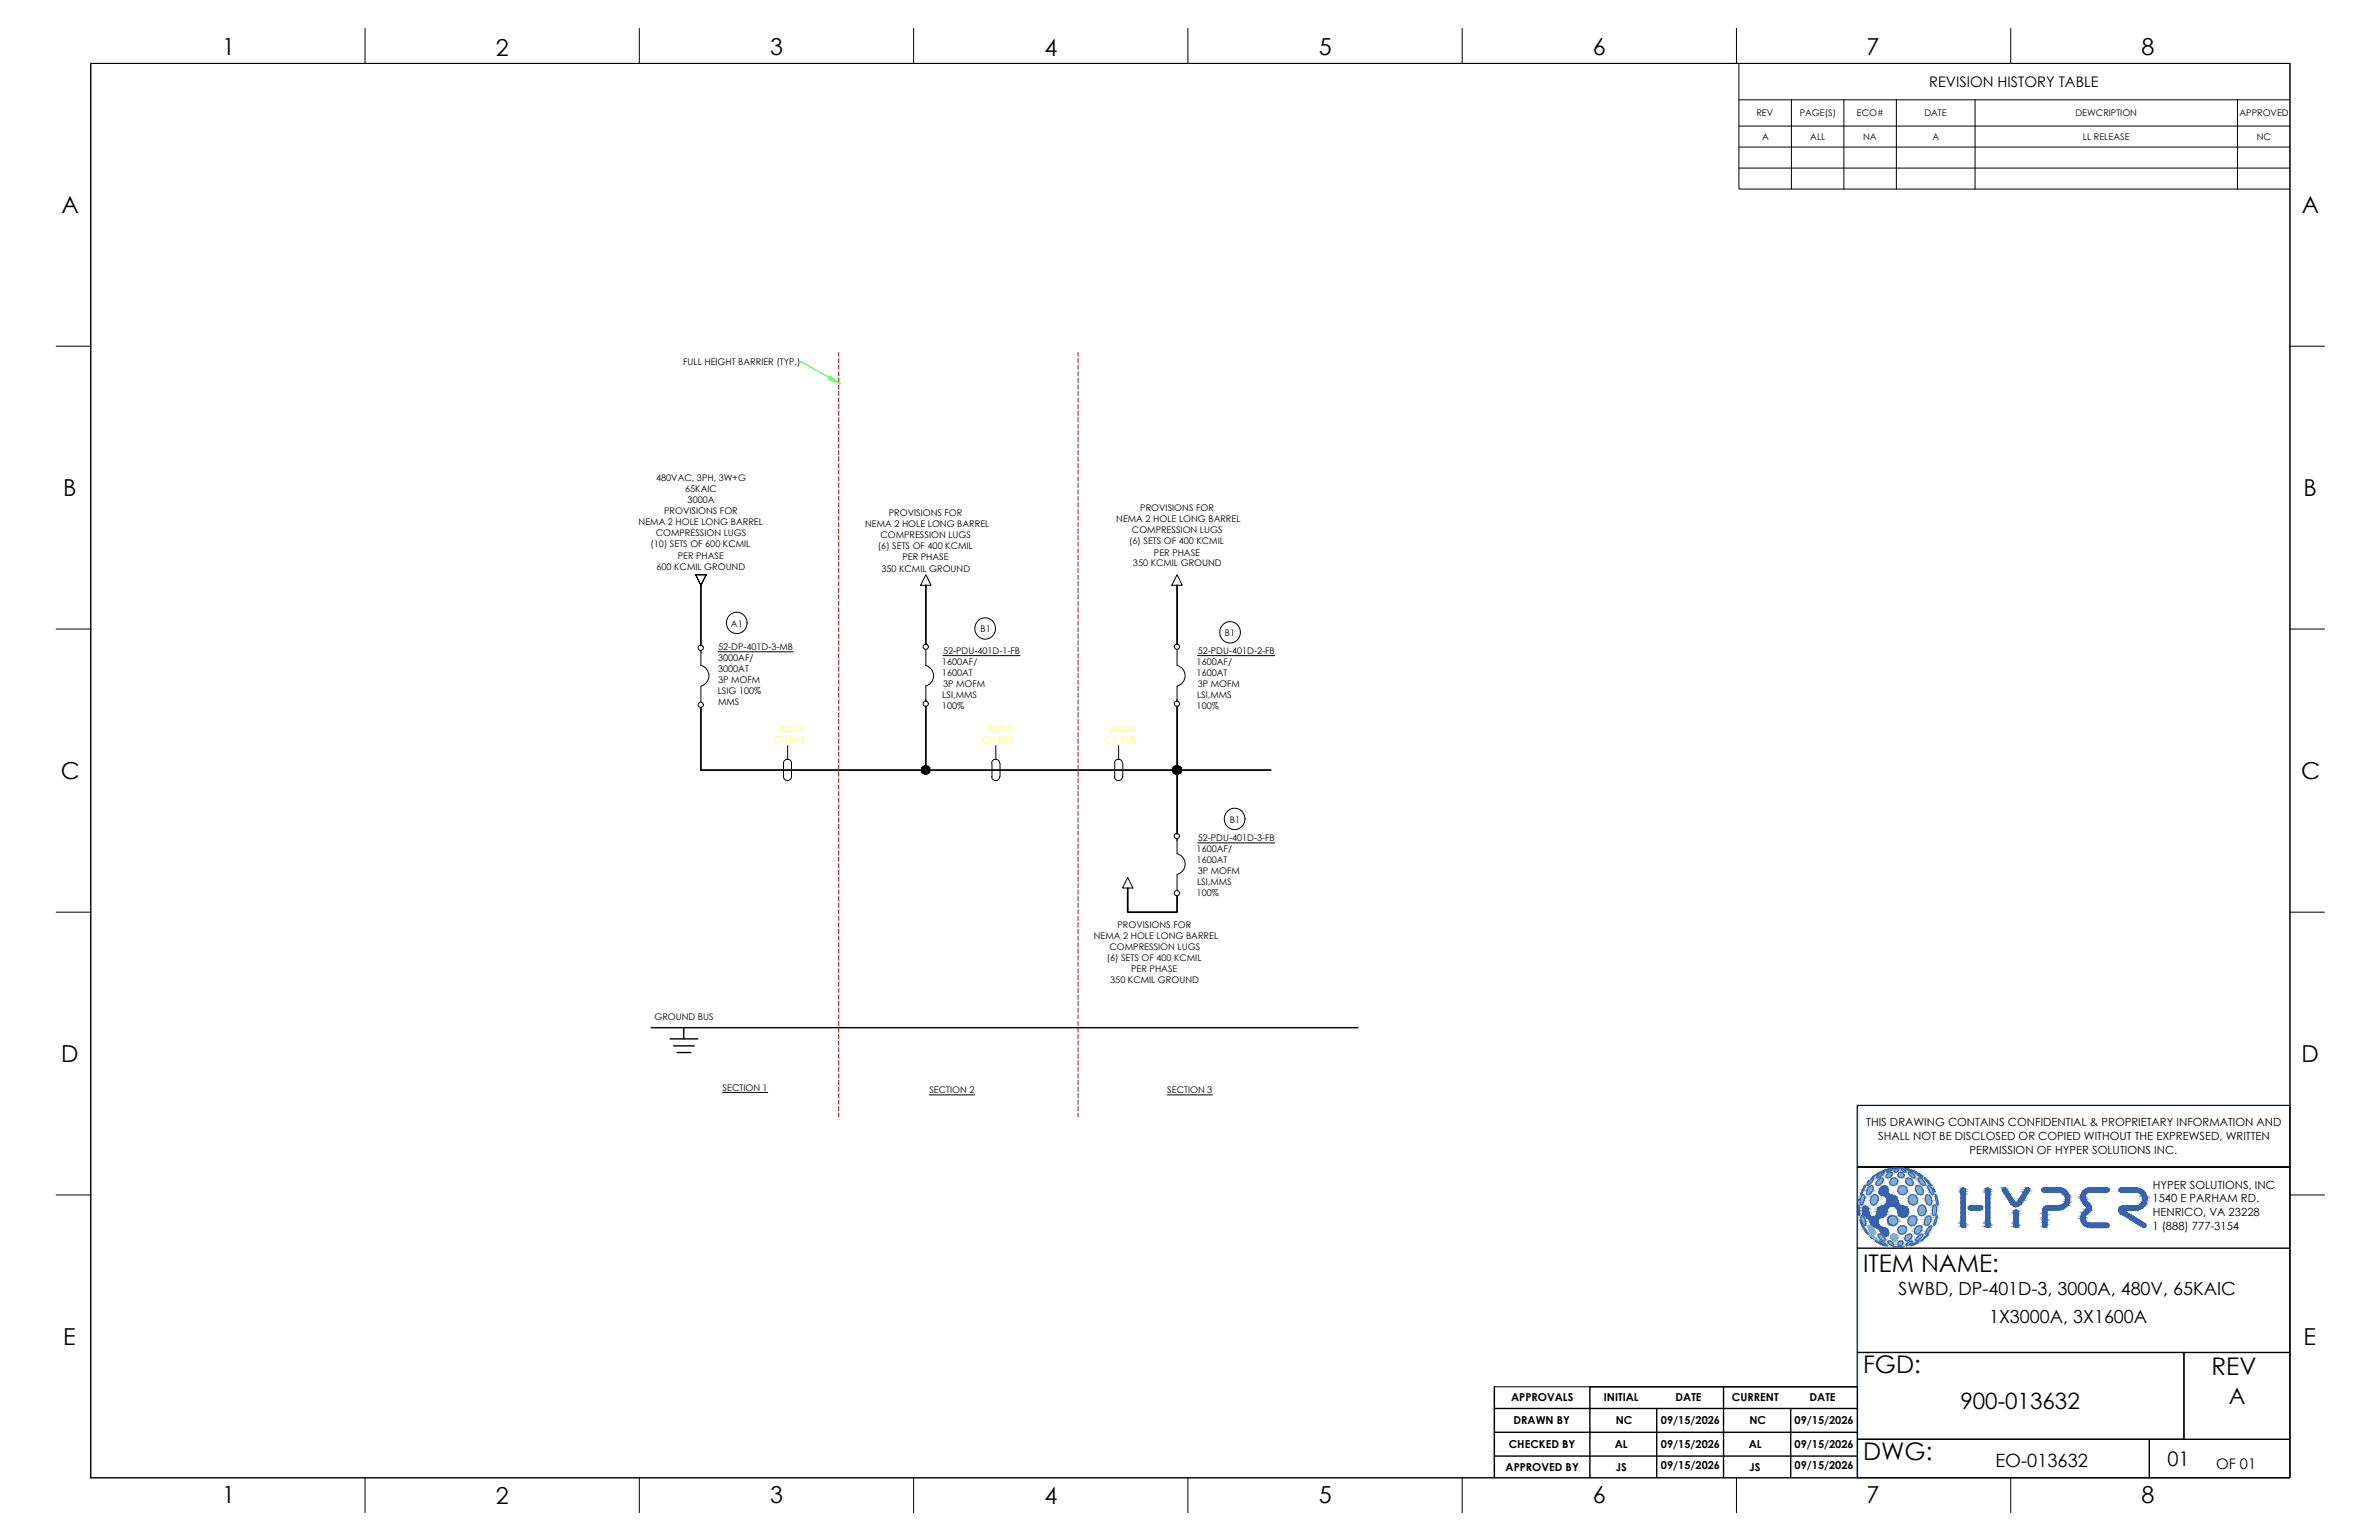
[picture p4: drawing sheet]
<svg xmlns="http://www.w3.org/2000/svg" width="432mm" height="279mm" viewBox="0 0 432 279" stroke-linecap="round" stroke-linejoin="round" font-family="sans-serif">
<defs><g id="words">
<g font-size="4.4">
<text x="338.2" y="230.8">ITEM NAME:</text>
<text x="338.2" y="249.1">FGD:</text>
<text x="401.4" y="249.4">REV</text>
<text x="338.2" y="264.9">DWG:</text>
</g>
<g font-size="4.2">
<text x="40.4" y="10">1</text>
<text x="90" y="10.1">2</text>
<text x="139.8" y="10">3</text>
<text x="189.6" y="10.1">4</text>
<text x="239.4" y="10">5</text>
<text x="289.1" y="10">6</text>
<text x="338.8" y="10">7</text>
<text x="388.7" y="10">8</text>
<text x="11.1" y="38.7">A</text>
<text x="417.8" y="38.7">A</text>
<text x="11.5" y="90">B</text>
<text x="418.1" y="90">B</text>
<text x="11" y="141.3">C</text>
<text x="417.7" y="141.3">C</text>
<text x="11.1" y="192.7">D</text>
<text x="417.7" y="192.7">D</text>
<text x="11.5" y="244">E</text>
<text x="418.1" y="244">E</text>
<text x="40.4" y="272.7">1</text>
<text x="90" y="272.8">2</text>
<text x="139.8" y="272.7">3</text>
<text x="189.6" y="272.8">4</text>
<text x="239.4" y="272.7">5</text>
<text x="289.1" y="272.7">6</text>
<text x="338.8" y="272.7">7</text>
<text x="388.7" y="272.7">8</text>
</g>
<g font-size="4.1">
<text x="355.8" y="255.7">900-013632</text>
<text x="404.5" y="254.7">A</text>
</g>
<text font-size="3.6" x="393.4" y="266">01</text>
<g font-size="3.3">
<text x="344.6" y="235">SWBD, DP-401D-3, 3000A, 480V, 65KAIC</text>
<text x="361" y="240">1X3000A, 3X1600A</text>
<text x="362.2" y="266.1">EO-013632</text>
</g>
<g font-size="2.7">
<text x="350.2" y="15.8">REVISION HISTORY TABLE</text>
<text x="402.2" y="266.5">OF 01</text>
</g>
<g font-size="2">
<text x="338.7" y="204.4">THIS DRAWING CONTAINS CONFIDENTIAL &amp; PROPRIETARY INFORMATION AND</text>
<text x="340.9" y="206.8">SHALL NOT BE DISCLOSED OR COPIED WITHOUT THE EXPREWSED, WRITTEN</text>
<text x="357.5" y="209.3">PERMISSION OF HYPER SOLUTIONS INC.</text>
<text x="390.7" y="215.7">HYPER SOLUTIONS, INC</text>
<text x="390.7" y="218.1">1540 E PARHAM RD.</text>
<text x="390.7" y="220.6">HENRICO, VA 23228</text>
<text x="390.7" y="223.2">1 (888) 777-3154</text>
<text x="274.3" y="254.3">APPROVALS</text>
<text x="291.1" y="254.3">INITIAL</text>
<text x="304.1" y="254.3">DATE</text>
<text x="314.4" y="254.3">CURRENT</text>
<text x="328.5" y="254.3">DATE</text>
<text x="273.8" y="262.8">CHECKED BY</text>
<text x="274.7" y="258.4">DRAWN BY</text>
<text x="293.1" y="262.8">AL</text>
<text x="293.3" y="258.3">NC</text>
<text x="301.5" y="258.3">09/15/2026</text>
<text x="301.5" y="262.7">09/15/2026</text>
<text x="317.4" y="262.8">AL</text>
<text x="317.5" y="258.3">NC</text>
<text x="325.7" y="258.3">09/15/2026</text>
<text x="325.7" y="262.7">09/15/2026</text>
<text x="273.3" y="266.9">APPROVED BY</text>
<text x="293.3" y="266.8">JS</text>
<text x="301.5" y="266.6">09/15/2026</text>
<text x="317.5" y="266.8">JS</text>
<text x="325.7" y="266.6">09/15/2026</text>
</g>
<g font-size="1.7">
<text x="318.8" y="21.1">REV</text>
<text x="326.7" y="21">PAGE(S)</text>
<text x="337" y="21.1">ECO#</text>
<text x="349.3" y="21.1">DATE</text>
<text x="376.7" y="21.1">DEWCRIPTION</text>
<text x="406.5" y="21.1">APPROVED</text>
<text x="319.8" y="25.4">A</text>
<text x="328.6" y="25.4">ALL</text>
<text x="338.2" y="25.4">NA</text>
<text x="350.7" y="25.4">A</text>
<text x="378" y="25.4">LL RELEASE</text>
<text x="409.6" y="25.4">NC</text>
<text x="124" y="66.2">FULL HEIGHT BARRIER (TYP.)</text>
<text x="119.1" y="87.2">480VAC, 3PH, 3W+G</text>
<text x="124.4" y="89.2">65KAIC</text>
<text x="115.9" y="95.3">NEMA 2 HOLE LONG BARREL</text>
<text x="120.6" y="93.3">PROVISIONS FOR</text>
<text x="124.8" y="91.3">3000A</text>
<text x="157" y="95.6">NEMA 2 HOLE LONG BARREL</text>
<text x="161.3" y="93.6">PROVISIONS FOR</text>
<text x="202.6" y="94.7">NEMA 2 HOLE LONG BARREL</text>
<text x="207" y="92.7">PROVISIONS FOR</text>
<text x="118.1" y="99.3">(10) SETS OF 600 KCMIL</text>
<text x="119" y="97.3">COMPRESSION LUGS</text>
<text x="123" y="101.4">PER PHASE</text>
<text x="159.3" y="99.6">(6) SETS OF 400 KCMIL</text>
<text x="159.8" y="97.6">COMPRESSION LUGS</text>
<text x="163.8" y="101.7">PER PHASE</text>
<text x="204.9" y="98.8">(6) SETS OF 400 KCMIL</text>
<text x="205.5" y="96.7">COMPRESSION LUGS</text>
<text x="209.5" y="100.8">PER PHASE</text>
<text x="119.2" y="103.4">600 KCMIL GROUND</text>
<text x="160" y="103.7">350 KCMIL GROUND</text>
<text x="205.6" y="102.8">350 KCMIL GROUND</text>
<text x="132.7" y="113.7">A1</text>
<text x="130.3" y="117.9">52-DP-401D-3-MB</text>
<text x="130.3" y="119.9">3000AF/</text>
<text x="171.2" y="118.6">52-PDU-401D-1-FB</text>
<text x="178" y="114.6">B1</text>
<text x="217.4" y="118.6">52-PDU-401D-2-FB</text>
<text x="222.3" y="115.3">B1</text>
<text x="130.3" y="126">LSIG 100%</text>
<text x="130.3" y="121.9">3000AT</text>
<text x="130.3" y="124">3P MOFM</text>
<text x="171" y="120.6">1600AF/</text>
<text x="171" y="122.6">1600AT</text>
<text x="171.2" y="124.6">3P MOFM</text>
<text x="217.2" y="120.6">1600AF/</text>
<text x="217.2" y="122.6">1600AT</text>
<text x="217.4" y="124.6">3P MOFM</text>
<text x="130.3" y="128">MMS</text>
<text x="171" y="128.7">100%</text>
<text x="171" y="126.6">LSI,MMS</text>
<text x="217.2" y="128.7">100%</text>
<text x="217.3" y="126.6">LSI,MMS</text>
<text x="223.2" y="149.2">B1</text>
<text x="217.2" y="154.6">1600AF/</text>
<text x="217.4" y="152.5">52-PDU-401D-3-FB</text>
<text x="217.2" y="156.6">1600AT</text>
<text x="217.3" y="160.6">LSI,MMS</text>
<text x="217.4" y="158.6">3P MOFM</text>
<text x="217.2" y="162.6">100%</text>
<text x="198.5" y="170.3">NEMA 2 HOLE LONG BARREL</text>
<text x="201.4" y="172.4">COMPRESSION LUGS</text>
<text x="202.8" y="168.3">PROVISIONS FOR</text>
<text x="200.9" y="174.4">(6) SETS OF 400 KCMIL</text>
<text x="201.5" y="178.4">350 KCMIL GROUND</text>
<text x="205.3" y="176.4">PER PHASE</text>
<text x="118.8" y="185.1">GROUND BUS</text>
<text x="131.2" y="197.9">SECTION 1</text>
<text x="168.7" y="198.3">SECTION 2</text>
<text x="211.9" y="198.3">SECTION 3</text>
</g>
<g font-size="1.7" fill="#ff0">
<text x="140.4" y="134.8">CU BUS</text>
<text x="141.3" y="132.7">3000A</text>
<text x="178.3" y="134.8">CU BUS</text>
<text x="179.1" y="132.7">3000A</text>
<text x="200.6" y="134.8">CU BUS</text>
<text x="201.3" y="132.7">3000A</text>
</g>
</g></defs>
<!-- layer: GRID -->
<path d="M415.6 200.5h-78.5v67.5" fill="none" stroke="#6ec1dd" stroke-width=".25"/>
<!-- layer: REGULAR_LINE -->
<g fill="none" stroke="#000" stroke-width=".25">
<path d="M337.1 211.7h78.5M337.1 226.5h78.5M271.2 259.9h65.9M271.2 251.6v16.4M271.2 255.5h65.9M300.7 255.5v12.5M312.8 251.6v16.4M325 255.5v12.5M337.1 251.6h-48.5v16.4M337.1 245.4h78.5M396.4 245.4v15.7M271.2 264.2h65.9"/>
<path d="M337.1 261.1h78.5M390.1 261.1v6.9"/>
</g>
<!-- layer: 0 -->
<g fill="none" stroke="#000" stroke-width=".18">
<path d="M16.5 11.5h399.1v256.6h-399.1zM66.3 5.2v6.3M116 5.2v6.3M165.8 5.2v6.3M215.6 5.2v6.3M265.4 5.2v6.3M315.2 5.2v6.3M315.6 11.6v22.7h100M315.6 18.1h100M325.1 18.1v16.2M334.7 18.1v16.2M344.2 18.1v16.2"/>
<path d="M358.5 18.1v16.2M365 5.2v6.3M406.1 18.1v16.2M315.6 22.9h100M315.6 26.7h100M315.6 30.5h100M10.2 62.8h6.3M415.6 62.8h6.3M10.2 114.1h6.3M126.3 104.3h1.9h-1.9l.9 1.9 1-1.9-1 1.9zM168 104.3l1 1.9h-1.9zM213.6 104.3l1 1.9h-1.9z"/>
<path d="M415.6 114.1h6.3M143 135.3v2.5M180 138.5a.73 .73 0 0 1 .7-.8 .73 .73 0 0 1 .7 .8M180.1 138.5v2.4M180.7 135.3v2.5M181.5 138.5v2.4M202.3 138.5a.73 .73 0 0 1 .7-.8 .73 .73 0 0 1 .7 .8M202.3 138.5v2.4M203 135.3v2.5M203.8 138.5v2.4M213.6 120.7a1.94 1.94 0 0 1 1.5 1.9 1.94 1.94 0 0 1-1.5 1.9M142.2 140.9v-2.4a.73 .73 0 0 1 .7-.8 .73 .73 0 0 1 .8 .8v2.4"/>
<path d="M142.2 140.9a.73 .73 0 0 0 .7 .7 .73 .73 0 0 0 .8-.7M180 140.9a.73 .73 0 0 0 .7 .7 .73 .73 0 0 0 .7-.7M202.3 140.9a.73 .73 0 0 0 .7 .7 .73 .73 0 0 0 .7-.7M204.7 159.2l.9 1.9h-1.9zM10.2 165.5h6.3M415.6 165.5h6.3M131.2 198.2h8.1M168.7 198.6h8.2M211.9 198.6h8.2M10.2 216.8h6.3M337.1 211.7h78.5M415.6 216.8h6.3"/>
<path d="M337.1 245.4h59.3v15.7h-59.3M66.3 268.1v6.4M116 268.1v6.4M165.8 268.1v6.4M215.6 268.1v6.4M265.4 268.1v6.4M271.2 268v-16.4h65.9v16.4M315.2 268.1v6.4M365 268.1v6.4"/>
<circle cx="133.7" cy="113" r="1.91"/>
<circle cx="178.8" cy="114" r="1.91"/>
<circle cx="223.2" cy="114.7" r="1.91"/>
<circle cx="224.1" cy="148.6" r="1.91"/>
</g>
<!-- layer: DEVICE -->
<g fill="none" stroke="#000" stroke-width=".18">
<path d="M127.2 118.1v2.6M168 117.9v2.8M213.6 117.9v2.8M127.2 120.7a1.94 1.94 0 0 1 1.5 1.9 1.94 1.94 0 0 1-1.5 1.9M127.2 124.5v2.9M168 120.7a1.94 1.94 0 0 1 1.4 1.9 1.94 1.94 0 0 1-1.4 1.9M168 124.5v2.7M213.6 124.5v2.7M213.6 152.2v2.7a1.94 1.94 0 0 1 1.5 1.9 1.94 1.94 0 0 1-1.5 1.8M213.6 158.7v2.9M337.1 211.7h78.5"/>
<circle cx="127.2" cy="117.5" r=".48"/>
<circle cx="168" cy="117.3" r=".48"/>
<circle cx="213.6" cy="117.3" r=".48"/>
<circle cx="127.2" cy="127.9" r=".48"/>
<circle cx="168" cy="127.7" r=".48"/>
<circle cx="213.6" cy="127.7" r=".48"/>
<circle cx="213.6" cy="151.7" r=".48"/>
<circle cx="213.6" cy="162" r=".48"/>
</g>
<!-- layer: BUS -->
<g fill="none" stroke="#000" stroke-width=".32">
<path d="M127.2 106.2v10.9M168 106.2v10.7M213.6 106.2v10.7M127.2 128.4v11.3h103.5M168 128.2v12.2M213.6 128.2v23.1M204.7 161.1v4.4h8.9v-2.9"/>
<circle cx="168" cy="139.7" r=".73"/>
<circle cx="213.6" cy="139.7" r=".73"/>
</g>
<g fill="#000" stroke="#000" stroke-width=".18">
<path d="M168 139h.2zM167.9 139h.3z"/>
<path d="M167.9 139l.5 .1zM167.7 139.1h.7z"/>
<path d="M167.7 139.1h.7zM167.6 139.1h.8z"/>
<path d="M167.6 139.1l1 .1zM167.5 139.2h1.1z"/>
<path d="M167.5 139.2l1.1 .1v-.1zM167.5 139.2l1.1 .1h-1.2z"/>
<path d="M167.4 139.3l1.3 .2-.1-.2zM167.4 139.3l1.3 .2h-1.3z"/>
<path d="M167.4 139.5l1.3 .1v-.1zM167.4 139.5l1.3 .1h-1.3z"/>
<path d="M167.4 140l1.2 .1 .1-.1zM167.4 140l1.2 .1h-1.2z"/>
<path d="M167.4 139.6l1.3 .1v-.1zM167.4 139.6l1.3 .1h-1.4z"/>
<path d="M167.3 139.7l1.4 .1v-.1zM167.3 139.7l1.4 .1h-1.3z"/>
<path d="M167.4 139.8l1.3 .2v-.2zM167.4 139.8l1.3 .2h-1.3z"/>
<path d="M213.6 139h.2zM213.5 139h.3z"/>
<path d="M213.6 139h.2zM213.5 139h.3z"/>
<path d="M213.5 139l.5 .1zM213.3 139.1h.7z"/>
<path d="M213.5 139l.5 .1zM213.3 139.1h.7z"/>
<path d="M213.3 139.1h.8zM213.2 139.1h.9z"/>
<path d="M213.3 139.1h.8zM213.2 139.1h.9z"/>
<path d="M213.2 139.1l1 .1zM213.1 139.2h1.1z"/>
<path d="M213.2 139.1l1 .1zM213.1 139.2h1.1z"/>
<path d="M213.1 139.2l1.2 .1-.1-.1zM213.1 139.2l1.2 .1h-1.2z"/>
<path d="M213.1 139.2l1.2 .1-.1-.1zM213.1 139.2l1.2 .1h-1.2z"/>
<path d="M213.1 139.3l1.2 .2v-.2zM213.1 139.3l1.2 .2h-1.3z"/>
<path d="M213.1 139.3l1.2 .2v-.2zM213.1 139.3l1.2 .2h-1.3z"/>
<path d="M213 139.5l1.3 .1v-.1zM213 139.5l1.3 .1h-1.4z"/>
<path d="M212.9 139.6l1.5 .1-.1-.1zM212.9 139.6l1.5 .1h-1.5z"/>
<path d="M212.9 139.8l1.4 .2v-.2zM212.9 139.8l1.4 .2h-1.3z"/>
<path d="M213 140l1.3 .1v-.1zM213 140l1.3 .1h-1.2z"/>
<path d="M213 139.5l1.3 .1v-.1zM213 139.5l1.3 .1h-1.4z"/>
<path d="M212.9 139.6l1.5 .1-.1-.1zM212.9 139.6l1.5 .1h-1.5z"/>
<path d="M212.9 139.8l1.4 .2v-.2zM212.9 139.8l1.4 .2h-1.3z"/>
<path d="M213 140l1.3 .1v-.1zM213 140l1.3 .1h-1.2z"/>
<path d="M212.9 139.7l1.4 .1 .1-.1zM212.9 139.7l1.4 .1h-1.4z"/>
<path d="M212.9 139.7l1.4 .1 .1-.1zM212.9 139.7l1.4 .1h-1.4z"/>
<path d="M167.9 140.4h.3zM167.9 140.4h.2z"/>
<path d="M167.7 140.3h.7zM167.7 140.3l.5 .1z"/>
<path d="M167.6 140.3h.8zM167.6 140.3h.8z"/>
<path d="M167.5 140.2h1.1zM167.5 140.2l.9 .1z"/>
<path d="M167.4 140.1l1.2 .1v-.1zM167.4 140.1l1.2 .1h-1.1z"/>
<path d="M213.5 140.4h.3zM213.5 140.4h.2z"/>
<path d="M213.5 140.4h.3zM213.5 140.4h.2z"/>
<path d="M213.3 140.3h.7zM213.3 140.3l.5 .1z"/>
<path d="M213.3 140.3h.7zM213.3 140.3l.5 .1z"/>
<path d="M213.2 140.3h.9zM213.2 140.3h.8z"/>
<path d="M213.2 140.3h.9zM213.2 140.3h.8z"/>
<path d="M213.1 140.2h1.1zM213.1 140.2l1 .1z"/>
<path d="M213.1 140.2h1.1zM213.1 140.2l1 .1z"/>
<path d="M213.1 140.1l1.1 .1 .1-.1zM213.1 140.1l1.1 .1h-1.1z"/>
<path d="M213.1 140.1l1.1 .1 .1-.1zM213.1 140.1l1.1 .1h-1.1z"/>
</g>
<!-- layer: TEXT -->
<path d="M130.3 118.3h13.7M171.2 118.9h13.9M217.4 118.9h14M217.4 152.9h14" fill="none" stroke="#000" stroke-width=".18"/>
<!-- layer: DEVIDER -->
<g fill="none" stroke="#f00" stroke-width=".18">
<path d="M152.2 64v.7M152.2 65v.9M152.2 66.2v.8M152.2 67.5v.7M152.2 68.6v.8M152.2 69.8v.8M152.2 71v.8M152.2 72.2v.8M152.2 73.4v.8M152.2 74.6v.8M152.2 75.8v.7M152.2 77v.7"/>
<path d="M152.2 78.1v.8M152.2 79.3v.9M195.7 64v.7M195.7 65v.9M195.7 66.2v.8M195.7 67.5v.7M195.7 68.6v.8M195.7 69.8v.8M195.7 71v.8M195.7 72.2v.8M195.7 73.4v.8M195.7 74.6v.8"/>
<path d="M195.7 75.8v.7M195.7 77v.7M195.7 78.1v.8M195.7 79.3v.9M152.2 80.5v.8M152.2 81.7v.8M152.2 82.9v.8M152.2 84.1v.8M152.2 85.3v.8M152.2 86.5v.8M152.2 87.6v.9M152.2 88.9v.7"/>
<path d="M152.2 90.1v.7M152.2 91.2v.8M152.2 92.4v.8M152.2 93.6v.8M152.2 94.8v.8M152.2 96v.8M152.2 97.2v.8M152.2 98.4v.7M152.2 99.6v.7M195.7 80.5v.8M195.7 81.7v.8M195.7 82.9v.8"/>
<path d="M195.7 84.1v.8M195.7 85.3v.8M195.7 86.5v.8M195.7 87.6v.9M195.7 88.9v.7M195.7 90.1v.7M195.7 91.2v.8M195.7 92.4v.8M195.7 93.6v.8M195.7 94.8v.8M195.7 96v.8M195.7 97.2v.8"/>
<path d="M195.7 98.4v.7M195.7 99.6v.7M152.2 100.7v.9M152.2 101.9v.9M152.2 103.1v.8M152.2 104.3v.8M152.2 105.5v.8M152.2 106.7v.8M152.2 107.9v.8M152.2 109.1v.8M152.2 110.3v.8M152.2 111.5v.8"/>
<path d="M152.2 112.7v.7M152.2 113.9v.7M152.2 115v.8M152.2 116.2v.8M152.2 117.4v.8M152.2 118.6v.8M152.2 119.8v.8M195.7 100.7v.9M195.7 101.9v.9M195.7 103.1v.8M195.7 104.3v.8M195.7 105.5v.8"/>
<path d="M195.7 106.7v.8M195.7 107.9v.8M195.7 109.1v.8M195.7 110.3v.8M195.7 111.5v.8M195.7 112.7v.7M195.7 113.9v.7M195.7 115v.8M195.7 116.2v.8M195.7 117.4v.8M195.7 118.6v.8M195.7 119.8v.8"/>
<path d="M152.2 121v.8M152.2 122.2v.8M152.2 123.4v.8M152.2 124.5v.9M152.2 125.7v.9M152.2 127v.7M152.2 128.2v.7M152.2 129.3v.8M152.2 130.5v.8M152.2 131.7v.8M152.2 132.9v.8M152.2 134.1v.8"/>
<path d="M152.2 135.3v.8M152.2 136.5v.7M152.2 137.7v.7M152.2 138.8v.9M195.7 121v.8M195.7 122.2v.8M195.7 123.4v.8M195.7 124.5v.9M195.7 125.7v.9M195.7 127v.7M195.7 128.2v.7M195.7 129.3v.8"/>
<path d="M195.7 130.5v.8M195.7 131.7v.8M195.7 132.9v.8M195.7 134.1v.8M195.7 135.3v.8M195.7 136.5v.7M195.7 137.7v.7M195.7 138.8v.9M152.2 140v.9M152.2 141.2v.8M152.2 142.4v.8M152.2 143.6v.8"/>
<path d="M152.2 144.8v.8M152.2 146v.8M152.2 147.2v.8M152.2 148.4v.8M152.2 149.6v.8M152.2 150.8v.7M152.2 152v.7M152.2 153.1v.8M152.2 154.3v.8M152.2 155.5v.8M152.2 156.7v.8M152.2 157.9v.8"/>
<path d="M152.2 159.1v.8M195.7 140v.9M195.7 141.2v.8M195.7 142.4v.8M195.7 143.6v.8M195.7 144.8v.8M195.7 146v.8M195.7 147.2v.8M195.7 148.4v.8M195.7 149.6v.8M195.7 150.8v.7M195.7 152v.7"/>
<path d="M195.7 153.1v.8M195.7 154.3v.8M195.7 155.5v.8M195.7 156.7v.8M195.7 157.9v.8M195.7 159.1v.8M152.2 160.3v.8M152.2 161.5v.8M152.2 162.6v.9M152.2 163.8v.9M152.2 165.1v.7M152.2 166.3v.7"/>
<path d="M152.2 167.4v.8M152.2 168.6v.8M152.2 169.8v.8M152.2 171v.8M152.2 172.2v.8M152.2 173.4v.8M152.2 174.6v.7M152.2 175.8v.7M152.2 176.9v.9M152.2 178.1v.9M152.2 179.3v.8M195.7 160.3v.8"/>
<path d="M195.7 161.5v.8M195.7 162.6v.9M195.7 163.8v.9M195.7 165.1v.7M195.7 166.3v.7M195.7 167.4v.8M195.7 168.6v.8M195.7 169.8v.8M195.7 171v.8M195.7 172.2v.8M195.7 173.4v.8M195.7 174.6v.7"/>
<path d="M195.7 175.8v.7M195.7 176.9v.9M195.7 178.1v.9M195.7 179.3v.8M152.2 180.5v.8M152.2 181.7v.8M152.2 182.9v.8M152.2 184.1v.8M152.2 185.3v.8M152.2 186.5v.8M152.2 187.7v.8M152.2 188.9v.7"/>
<path d="M152.2 190.1v.7M152.2 191.2v.8M152.2 192.4v.8M152.2 193.6v.8M152.2 194.8v.8M152.2 196v.8M152.2 197.2v.8M152.2 198.4v.8M152.2 199.6v.8M195.7 180.5v.8M195.7 181.7v.8M195.7 182.9v.8"/>
<path d="M195.7 184.1v.8M195.7 185.3v.8M195.7 186.5v.8M195.7 187.7v.8M195.7 188.9v.7M195.7 190.1v.7M195.7 191.2v.8M195.7 192.4v.8M195.7 193.6v.8M195.7 194.8v.8M195.7 196v.8M195.7 197.2v.8"/>
<path d="M195.7 198.4v.8M195.7 199.6v.8M152.2 200.7v.9M152.2 201.9v.7M195.7 200.7v.9M195.7 201.9v.7"/>
</g>
<!-- layer: GROUND -->
<path d="M118.2 186.5h128.3M121.6 188.5h5M122.3 189.8h3.7M122.9 191h2.5M124.1 186.5v2" fill="none" stroke="#000" stroke-width=".25"/>
<!-- layer: TEXT -->
<path d="M150.7 68.3l1.5 1.2-1.8-.7z" fill="#0f0" stroke="#0f0" stroke-width=".18"/>
<path d="M145.1 65.7h.3l5.2 2.8" fill="none" stroke="#0f0" stroke-width=".18"/>
<g fill="#3563ad" stroke="#3563ad" stroke-width=".18">
<path d="M341.8 215.2h.4z"/>
<path d="M338.5 218.8h.2z"/>
<path d="M341.2 218.9h1.9z"/>
<path d="M345.3 220.8l.1 .1z"/>
<path d="M345.3 220.8h.4z"/>
<path d="M339.6 222.1h1.4z"/>
<path d="M342 224.2h.5z"/>
<path d="M365.7 219.6h.4z"/>
<path d="M365.6 222.5h.6l-.1 .1z"/>
<path d="M356.1 215.6h.4z"/>
<path d="M356 222.5h.6l-.1 .1z"/>
<path d="M360.6 215.6h.4z"/>
<path d="M360.4 222.5h.7l-.1 .1z"/>
<path d="M367.9 215.5h.2z"/>
<path d="M365.9 218.9h.1z"/>
<path d="M370.9 222.6h.5z"/>
<path d="M387.8 218.8h1.4z"/>
<path d="M385.3 218.8h3.9z"/>
<path d="M385.2 218.8h4z"/>
<path d="M389 222.6h.3z"/>
<path d="M389 222.6l.2 .1z"/>
<path d="M377.7 217.4h.7z"/>
<path d="M378.4 219.7h1z"/>
<path d="M379 222.6h3.6z"/>
<path d="M379.2 222.7h3.3z"/>
<path d="M341.8 215.2h.6zM341.7 215.2h.7z"/>
<path d="M341.7 215.2l.7 .1zM341.7 215.2l.7 .1z"/>
<path d="M341.7 215.3l.8 .1-.1-.1zM341.5 215.4l.2-.1 .8 .1zM341.5 215.4h1zM341.5 215.4h1z"/>
<path d="M341.5 215.4l1.1 .1-.1-.1zM341.3 215.5l.2-.1 1.1 .1z"/>
<path d="M341.3 215.5l1.4 .2-.1-.2zM341.3 215.5l1.4 .2h-1.4z"/>
<path d="M341.3 215.7l1.4 .1v-.1zM341.3 215.7l1.4 .1h-1.5z"/>
<path d="M341.2 215.8l1.5 .2v-.2zM341.2 215.8l1.5 .2h-1.6z"/>
<path d="M341.1 216h1.6zM341.1 216h1.6z"/>
<path d="M341.1 216l1.6 .2v-.2zM341.1 216l1.6 .2h-1.7z"/>
<path d="M341 216.2l1.7 .2v-.2zM341 216.2l1.7 .2h-1.6z"/>
<path d="M341.1 216.4l1.7 .1-.1-.1zM341.1 216.4l1.7 .1h-1.7z"/>
<path d="M341.1 216.5l1.8 .1-.1-.1zM341.1 216.5l1.8 .1h-1.7z"/>
<path d="M341.2 216.6l1.7 .1zM341.2 216.6l1.7 .1z"/>
<path d="M341.2 216.7l1.9 .1-.2-.1zM341.2 216.7l1.9 .1h-1.7z"/>
<path d="M341.4 216.8h1.8zM341.4 216.8h1.8z"/>
<path d="M341.4 216.8l2.1 .1zM341.4 216.8l2.1 .1zM341.7 216.9h1.8zM341.7 216.9h1.8z"/>
<path d="M341.7 216.9h2zM341.7 216.9h2z"/>
<path d="M341.9 216.9h1.9zM341.9 216.9h1.9z"/>
<path d="M341.9 216.9l2 .1zM341.9 216.9l2 .1z"/>
<path d="M342.1 217l1.9 .1zM342.1 217l1.9 .1z"/>
<path d="M342.2 217.1h1.9zM342.2 217.1h1.9z"/>
<path d="M342.2 217.1l2.1 .1-.2-.1zM342.2 217.1l2.1 .1h-1.9zM342.4 217.2h1.9zM342.4 217.2h1.9z"/>
<path d="M342.4 217.2l2 .3-.1-.3zM342.4 217.2l2 .3h-1.9zM342.5 217.5h1.9zM342.5 217.5h1.9z"/>
<path d="M342.5 217.5l2 .3-.1-.3zM342.5 217.5l2 .3h-2z"/>
<path d="M342.5 217.8h2zM342.5 217.8h2z"/>
<path d="M342.5 217.8l2 .3v-.3zM342.5 217.8l2 .3h-2z"/>
<path d="M342.5 218.1l2 .1v-.1zM342.5 218.1l2 .1h-2.1z"/>
<path d="M342.4 218.2l2.2 .1-.1-.1zM342.4 218.2l2.2 .1h-2.2z"/>
<path d="M342.4 218.3l2.4 .2-.2-.2zM342.4 218.3l2.4 .2h-2.6z"/>
<path d="M342.2 218.5l2.6 .1zM342.2 218.5l2.6 .1z"/>
<path d="M342.2 218.6l2.8 .1-.2-.1zM341.9 218.7l.3-.1 2.8 .1z"/>
<path d="M341.9 218.7h3.2zM341.9 218.7h3.2z"/>
<path d="M341.9 218.7l3.6 .1-.4-.1zM341.5 218.8l.4-.1 3.6 .1z"/>
<path d="M343.4 218.8h2.1zM343.4 218.8h2.1z"/>
<path d="M341.5 218.8h1.9zM341.5 218.8h1.9z"/>
<path d="M343.4 218.8h2.2zM343.4 218.8h2.2z"/>
<path d="M338.5 218.8h.2zM338.5 218.8h.2z"/>
<path d="M338.5 218.8l.3 .1zM338.4 218.9h.4z"/>
<path d="M343.6 218.8l2.2 .1zM343.6 218.8l2.2 .1zM343.8 218.9h2zM343.8 218.9h2z"/>
<path d="M338.4 218.9h.4zM338.3 218.9h.5z"/>
<path d="M341.5 218.8h1.9zM341.2 218.9h1.9zM341.2 218.9h1.9z"/>
<path d="M338.3 218.9l.6 .1-.1-.1zM338.3 218.9l.6 .1h-.7z"/>
<path d="M343.8 218.9l2.2 .1-.2-.1zM343.8 218.9l2.2 .1h-1.9z"/>
<path d="M338.2 219h.7zM338.2 219h.7z"/>
<path d="M344.1 219l2 .1zM344.1 219l2 .1z"/>
<path d="M341.2 218.9l1.5 .2 .4-.2zM340.9 219.1l.3-.2 1.5 .2z"/>
<path d="M340.9 219.1l1.8 .1zM340.9 219.1l1.8 .1z"/>
<path d="M338.2 219l.8 .2-.1-.2zM338.2 219l.8 .2h-.9z"/>
<path d="M338.1 219.2h1zM338.1 219.2h1z"/>
<path d="M344.1 219.1l2.2 .2-.2-.2zM344.1 219.1l2.2 .2h-2zM344.3 219.3h2zM344.3 219.3h2z"/>
<path d="M340.9 219.2l1.6 .2 .2-.2zM340.9 219.2l1.6 .2h-1.7zM340.8 219.4h1.7zM340.8 219.4h1.7z"/>
<path d="M344.3 219.3l2.1 .2-.1-.2zM344.3 219.3l2.1 .2h-2z"/>
<path d="M338.1 219.2l1 .3v-.3zM338.1 219.2l1 .3h-1.1z"/>
<path d="M344.4 219.5h2zM344.4 219.5h2z"/>
<path d="M338 219.5l1.1 .1v-.1zM338 219.5l1.1 .1h-1.1z"/>
<path d="M344.4 219.5l2 .2v-.2zM344.4 219.5l2 .2h-1.9z"/>
<path d="M340.8 219.4l1.7 .5v-.5zM340.8 219.4l1.7 .5h-1.8z"/>
<path d="M338 219.6l1.2 .3-.1-.3zM338 219.6l1.2 .3h-1.2z"/>
<path d="M344.5 219.7l1.9 .2v-.2zM344.5 219.7l1.9 .2h-1.9zM344.5 219.9h1.9zM344.5 219.9h1.9z"/>
<path d="M344.5 219.9l1.9 .1v-.1zM344.5 219.9l1.9 .1h-1.9z"/>
<path d="M344.5 220h1.9zM344.5 220h1.9z"/>
<path d="M338 219.9l1.2 .1v-.1zM338 219.9l1.2 .1h-1.2z"/>
<path d="M344.5 220l1.9 .2v-.2zM344.5 220l1.9 .2h-1.9z"/>
<path d="M340.7 219.9l1.7 .3 .1-.3zM340.7 219.9l1.7 .3h-1.8z"/>
<path d="M338 220l1.2 .2v-.2zM338 220l1.2 .2h-1.1z"/>
<path d="M340.6 220.2h1.8zM340.6 220.2h1.8z"/>
<path d="M344.5 220.2l1.8 .2 .1-.2zM344.5 220.2l1.8 .2h-1.7z"/>
<path d="M338.1 220.2l1.3 .2-.2-.2zM338.1 220.2l1.3 .2h-1.2z"/>
<path d="M344.6 220.4h1.7zM344.6 220.4h1.6z"/>
<path d="M340.6 220.2l1.6 .3 .2-.3zM340.6 220.2l1.6 .3h-1.7z"/>
<path d="M338.2 220.4l1.2 .1v-.1zM338.2 220.4l1.2 .1h-1.2z"/>
<path d="M340.5 220.5h1.7zM340.5 220.5h1.7z"/>
<path d="M344.6 220.4l1.5 .1 .1-.1zM344.6 220.4l1.5 .1h-1.3z"/>
<path d="M344.8 220.5l1.2 .2 .1-.2zM344.8 220.5l1.2 .2h-1.2z"/>
<path d="M338.2 220.5l1.4 .2-.2-.2zM338.2 220.5l1.4 .2h-1.3z"/>
<path d="M344.8 220.7h1.2zM344.8 220.7h1.1z"/>
<path d="M340.5 220.5l1.5 .2 .2-.2zM340.3 220.7l.2-.2 1.5 .2z"/>
<path d="M340.3 220.7h1.6zM340.3 220.7h1.7z"/>
<path d="M338.3 220.7h1.4zM338.3 220.7h1.4z"/>
<path d="M345 220.7h.9zM345 220.7l.7 .1z"/>
<path d="M338.4 220.7l1.5 .1zM338.4 220.7l1.5 .1z"/>
<path d="M345.1 220.8h.6zM345.1 220.8h.6z"/>
<path d="M340.3 220.7l1.3 .2 .3-.2zM339.9 220.9l.4-.2 1.3 .2z"/>
<path d="M339.9 220.9h1.7zM339.9 220.9h1.7z"/>
<path d="M338.5 220.8l1.4 .1zM338.5 220.8l1.4 .1z"/>
<path d="M338.5 220.9h3.1zM338.5 220.9h2.9z"/>
<path d="M338.7 220.9h2.7zM338.7 220.9h2.6z"/>
<path d="M338.8 220.9h2.5zM338.8 220.9l2.4 .1z"/>
<path d="M338.9 221l2.1 .1 .2-.1zM338.9 221l2.1 .1h-1.9zM339.1 221.1h1.9zM339.1 221.1h1.9z"/>
<path d="M339.1 221.1l1.8 .3 .1-.3zM339.1 221.1l1.8 .3h-1.6zM339.3 221.4h1.6zM339.3 221.4h1.6z"/>
<path d="M339.3 221.4l1.6 .4v-.4zM339.3 221.4l1.6 .4h-1.5z"/>
<path d="M339.4 221.8h1.5zM339.4 221.8h1.5zM339.4 221.8h1.5zM339.4 221.8h1.5z"/>
<path d="M339.4 221.8l1.6 .3-.1-.3zM339.4 221.8l1.6 .3h-1.4zM339.6 222.1h1.4z"/>
<path d="M339.6 222.1l1.6 .4-.2-.4zM339.6 222.1l1.6 .4h-1.4zM339.8 222.5h1.4zM339.8 222.5h1.4z"/>
<path d="M339.8 222.5l1.6 .1-.2-.1zM339.8 222.5l1.6 .1h-1.5z"/>
<path d="M339.9 222.6h1.6zM339.9 222.6h1.6z"/>
<path d="M340.1 222.6h1.5zM340.1 222.6h1.5z"/>
<path d="M340.1 222.6l1.7 .1zM340.1 222.6l1.7 .1zM340.3 222.7h1.5zM340.3 222.7h1.5z"/>
<path d="M340.3 222.7l1.9 .1zM340.3 222.7l1.9 .1zM340.6 222.8h1.6zM340.6 222.8h1.6z"/>
<path d="M340.6 222.8l1.9 .2-.3-.2zM340.6 222.8l1.9 .2h-1.6zM340.9 223h1.6zM340.9 223h1.6z"/>
<path d="M340.9 223l1.8 .2-.2-.2zM340.9 223l1.8 .2h-1.5zM341.2 223.2h1.5zM341.2 223.2h1.5z"/>
<path d="M341.2 223.2l1.6 .3-.1-.3zM341.2 223.2l1.6 .3h-1.5zM341.3 223.5h1.5zM341.3 223.5h1.5zM341.3 223.5h1.5zM341.3 223.5h1.5z"/>
<path d="M341.3 223.5l1.5 .3v-.3zM341.3 223.5l1.5 .3h-1.3zM341.5 223.8h1.3zM341.5 223.8h1.3z"/>
<path d="M341.5 223.8l1.2 .1 .1-.1zM341.5 223.8l1.2 .1h-1.2z"/>
<path d="M341.5 223.9l1.2 .1v-.1zM341.5 223.9l1.2 .1h-1z"/>
<path d="M341.7 224h1zM341.7 224l1 .1z"/>
<path d="M341.7 224.1h1zM341.7 224.1l.9 .1z"/>
<path d="M341.8 224.2h.8zM341.8 224.2h.7z"/>
<path d="M341.9 224.2h.6zM341.9 224.2h.6z"/>
<path d="M342 224.2l.4 .1zM342.1 224.3h.3z"/>
<path d="M365.7 219.6l.5 .1-.1-.1zM365.7 219.6l.5 .1h-.6z"/>
<path d="M365.6 219.7l.7 .2-.1-.2zM365.6 219.7l.7 .2h-.8z"/>
<path d="M365.5 219.9h.8zM365.5 219.9h.8z"/>
<path d="M365.5 219.9l.8 .1zM365.5 219.9l.8 .1z"/>
<path d="M365.5 220l.8 .2v-.2zM365.5 220l.8 .2h-.8z"/>
<path d="M365.5 220.2l.8 .3v-.3zM365.5 220.2l.8 .3h-.8z"/>
<path d="M365.5 220.5l.8 .6v-.6zM365.5 220.5l.8 .6h-.8z"/>
<path d="M365.5 221.1l.8 .7v-.7zM365.5 221.1l.8 .7h-.8z"/>
<path d="M365.5 221.8l.8 .3v-.3zM365.5 221.8l.8 .3h-.8z"/>
<path d="M365.5 222.1l.8 .2v-.2zM365.5 222.1l.8 .2h-.8z"/>
<path d="M365.5 222.3l.8 .1v-.1zM365.5 222.3l.8 .1h-.8zM365.5 222.4h.8zM365.5 222.4h.8z"/>
<path d="M365.5 222.4l.7 .1 .1-.1zM365.5 222.4l.7 .1h-.6z"/>
<path d="M365.6 222.5l.1 .1h.4zM365.7 222.6h.4z"/>
<path d="M356.1 215.6l.5 .1-.1-.1zM356.1 215.6l.5 .1h-.6z"/>
<path d="M356 215.7l.7 .2-.1-.2zM356 215.7l.7 .2h-.8z"/>
<path d="M355.9 215.9h.8zM355.9 215.9h.8z"/>
<path d="M355.9 215.9l.8 .1zM355.9 215.9l.8 .1z"/>
<path d="M355.9 216l.8 .2v-.2zM355.9 216l.8 .2h-.8z"/>
<path d="M355.9 216.2l.8 .2v-.2zM355.9 216.2l.8 .2h-.8z"/>
<path d="M355.9 216.4l.8 .3v-.3zM355.9 216.4l.8 .3h-.8z"/>
<path d="M355.9 216.7l.8 .7v-.7zM355.9 216.7l.8 .7h-.8z"/>
<path d="M355.9 217.4l.8 .8v-.8zM355.9 217.4l.8 .8h-.8z"/>
<path d="M355.9 218.2l.8 1v-1zM355.9 218.2l.8 1h-.8z"/>
<path d="M355.9 219.2l.8 .8v-.8zM355.9 219.2l.8 .8h-.8z"/>
<path d="M355.9 220l.8 .9v-.9zM355.9 220l.8 .9h-.8z"/>
<path d="M355.9 220.9l.8 .7v-.7zM355.9 220.9l.8 .7h-.8z"/>
<path d="M355.9 221.6l.8 .3v-.3zM355.9 221.6l.8 .3h-.8z"/>
<path d="M355.9 221.9l.8 .2v-.2zM355.9 221.9l.8 .2h-.8z"/>
<path d="M355.9 222.1l.8 .2v-.2zM355.9 222.1l.8 .2h-.8z"/>
<path d="M355.9 222.3h.8zM355.9 222.3h.8z"/>
<path d="M355.9 222.3l.8 .1zM355.9 222.3l.8 .1z"/>
<path d="M355.9 222.4l.7 .1 .1-.1zM355.9 222.4l.7 .1h-.6z"/>
<path d="M356 222.5l.1 .1h.4zM356.1 222.6h.4z"/>
<path d="M360.6 215.6l.5 .1-.1-.1zM360.4 215.7l.2-.1 .5 .1z"/>
<path d="M360.4 215.7l.7 .2v-.2zM360.4 215.7l.7 .2h-.7z"/>
<path d="M360.4 215.9h.8zM360.4 215.9h.8z"/>
<path d="M360.4 215.9l.8 .1zM360.4 215.9l.8 .1z"/>
<path d="M360.4 216l.8 .2v-.2zM360.4 216l.8 .2h-.8z"/>
<path d="M360.4 216.2l.8 .2v-.2zM360.4 216.2l.8 .2h-.8z"/>
<path d="M360.4 216.4l.8 .3v-.3zM360.4 216.4l.8 .3h-.8z"/>
<path d="M360.4 216.7l.8 .7v-.7zM360.4 216.7l.8 .7h-.8z"/>
<path d="M360.4 217.4l.8 .8v-.8zM360.4 217.4l.8 .8h-.8z"/>
<path d="M360.4 218.2l.8 1v-1zM360.4 218.2l.8 1h-.8z"/>
<path d="M360.4 219.2l.8 .8v-.8zM360.4 219.2l.8 .8h-.8z"/>
<path d="M360.4 220l.8 .9v-.9zM360.4 220l.8 .9h-.8z"/>
<path d="M360.4 220.9l.8 .7v-.7zM360.4 220.9l.8 .7h-.8z"/>
<path d="M360.4 221.6l.8 .3v-.3zM360.4 221.6l.8 .3h-.8z"/>
<path d="M360.4 221.9l.8 .2v-.2zM360.4 221.9l.8 .2h-.8z"/>
<path d="M360.4 222.1l.8 .2v-.2zM360.4 222.1l.8 .2h-.8z"/>
<path d="M360.4 222.3h.8zM360.4 222.3h.8z"/>
<path d="M360.4 222.3h.8zM360.4 222.3l.7 .1z"/>
<path d="M360.4 222.4l.7 .1v-.1zM360.4 222.4l.7 .1h-.7z"/>
<path d="M360.4 222.5l.6 .1zM360.6 222.6h.4z"/>
<path d="M357.7 218.8h1.8zM357.5 218.8h2z"/>
<path d="M357.5 218.8h2.2zM357.4 218.8h2.3z"/>
<path d="M357.4 218.8l2.3 .1zM357.4 218.8l2.3 .1z"/>
<path d="M357.3 218.9l2.5 .1-.1-.1zM357.3 218.9l2.5 .1h-2.5z"/>
<path d="M357.3 219l2.5 .1zM357.3 219l2.5 .1z"/>
<path d="M357.3 219.1l2.5 .1v-.1zM357.3 219.1l2.5 .1h-2.5z"/>
<path d="M357.3 219.2l2.5 .1zM357.3 219.2l2.5 .1z"/>
<path d="M357.3 219.3l2.5 .1v-.1zM357.3 219.3l2.5 .1h-2.5z"/>
<path d="M357.3 219.4h2.5zM357.3 219.4l2.3 .1z"/>
<path d="M357.4 219.5h2.2zM357.4 219.5h2.2z"/>
<path d="M357.6 219.5h1.8zM357.6 219.5h2z"/>
<path d="M363.8 215.5h.1zM363.6 215.5h.3z"/>
<path d="M363.6 215.5h.4zM363.6 215.5h.4z"/>
<path d="M367.9 215.5h.3zM367.8 215.5h.4z"/>
<path d="M367.8 215.5l.5 .2-.1-.2zM367.8 215.5l.5 .2h-.6z"/>
<path d="M363.6 215.5l.5 .2-.1-.2zM363.5 215.7l.1-.2 .5 .2zM363.5 215.7h.6zM363.5 215.7h.6z"/>
<path d="M367.7 215.7h.6zM367.7 215.7h.6z"/>
<path d="M363.5 215.7h.6zM363.5 215.7h.6z"/>
<path d="M367.7 215.7h.6zM367.7 215.7h.6z"/>
<path d="M363.5 215.7l.7 .1zM363.5 215.7l.7 .1z"/>
<path d="M363.4 215.8l.8 .1zM363.4 215.8l.8 .1z"/>
<path d="M367.6 215.7l.8 .2-.1-.2zM367.6 215.7l.8 .2h-.8zM367.6 215.9h.8zM367.6 215.9h.8z"/>
<path d="M363.4 215.9l.9 .1-.1-.1zM363.4 215.9l.9 .1h-.8zM363.5 216h.8zM363.5 216h.8z"/>
<path d="M367.6 215.9l.7 .1 .1-.1zM367.6 215.9l.7 .1h-.9zM367.4 216h.9zM367.4 216h.9z"/>
<path d="M363.5 216h.9zM363.5 216h.9z"/>
<path d="M367.4 216h.9zM367.4 216l.9 .1z"/>
<path d="M363.5 216l1 .2-.1-.2zM363.5 216l1 .2h-.9z"/>
<path d="M363.6 216.2h.9zM363.6 216.2h.9z"/>
<path d="M367.4 216.1l.8 .1 .1-.1zM367.4 216.1l.8 .1h-.9z"/>
<path d="M363.6 216.2l.9 .1zM363.6 216.2l.9 .1z"/>
<path d="M367.3 216.2l.8 .2 .1-.2zM367.3 216.2l.8 .2h-.9z"/>
<path d="M363.6 216.3l1 .2-.1-.2zM363.6 216.3l1 .2h-.8z"/>
<path d="M367.2 216.4h.9zM367.2 216.4l.8 .1z"/>
<path d="M363.8 216.5l1 .2-.2-.2zM363.8 216.5l1 .2h-.9z"/>
<path d="M367.2 216.5l.6 .4 .2-.4zM367.2 216.5l.6 .4h-.9z"/>
<path d="M366.9 216.9l.8 .2 .1-.2zM366.9 216.9l.8 .2h-.9z"/>
<path d="M363.9 216.7l1.2 .5-.3-.5zM363.9 216.7l1.2 .5h-.8z"/>
<path d="M364.3 217.2h.9zM364.3 217.2h.9z"/>
<path d="M366.8 217.1l.6 .3 .3-.3zM366.8 217.1l.6 .3h-.8z"/>
<path d="M366.6 217.4l.8 .2v-.2zM366.6 217.4l.8 .2h-.9z"/>
<path d="M364.3 217.2l1.1 .5-.2-.5zM364.3 217.2l1.1 .5h-.8z"/>
<path d="M366.5 217.6l.7 .2 .2-.2zM366.5 217.6l.7 .2h-.8z"/>
<path d="M364.6 217.7l.9 .1zM364.6 217.7l.9 .1z"/>
<path d="M364.6 217.8l.9 .1v-.1zM364.6 217.8l.9 .1h-.9z"/>
<path d="M366.4 217.8l.7 .1 .1-.1zM366.4 217.8l.7 .1h-.8z"/>
<path d="M366.3 217.9h.8zM366.3 217.9h.8z"/>
<path d="M364.6 217.9h1zM364.6 217.9h1z"/>
<path d="M366.2 217.9h.9zM366.2 217.9l.9 .1z"/>
<path d="M364.7 217.9l.9 .1zM364.7 217.9l.9 .1z"/>
<path d="M366.2 218h.9zM366.2 218h.9z"/>
<path d="M366.2 218l.9 .1zM366.2 218l.9 .1z"/>
<path d="M364.8 218l.9 .1zM364.8 218l.9 .1z"/>
<path d="M366.2 218.1h.9zM366 218.1h1z"/>
<path d="M364.8 218.1h1zM364.8 218.1h1z"/>
<path d="M366 218.1h1zM366 218.1h1z"/>
<path d="M366 218.1l1 .1zM365.9 218.2h1.1z"/>
<path d="M364.8 218.1l1.1 .1zM364.8 218.1l1.1 .1z"/>
<path d="M364.8 218.2h2.1zM364.8 218.2h2.2z"/>
<path d="M364.8 218.2l2.1 .1v-.1zM364.8 218.2l2.1 .1h-1.9zM365 218.3h1.9zM365 218.3h1.9z"/>
<path d="M365 218.3h1.9zM365 218.3l1.8 .1zM365 218.4h1.8z"/>
<path d="M365 218.4h1.8zM365 218.4h1.8zM365 218.4h1.8zM365 218.4h1.8zM365 218.4h1.8zM365 218.4h1.8zM365 218.4h1.8zM365 218.4h1.8zM365 218.4h1.8z"/>
<path d="M365 218.4l1.8 .1zM365 218.4l1.8 .1zM365 218.5h1.8zM365 218.5h1.8zM365 218.5h1.8zM365 218.5h1.8zM365 218.5h1.8zM365 218.5h1.8zM365 218.5h1.8zM365 218.5h1.8z"/>
<path d="M365 218.5h1.8zM365 218.5h1.7z"/>
<path d="M365.1 218.5h1.6zM365.1 218.5h1.6z"/>
<path d="M365.1 218.5l1.5 .2 .1-.2zM365.1 218.5l1.5 .2h-1.3z"/>
<path d="M365.3 218.7h1.3zM365.3 218.7h1.2z"/>
<path d="M365.3 218.7l1.1 .1 .1-.1zM365.3 218.7l1.1 .1h-.9z"/>
<path d="M365.5 218.8h.9zM365.5 218.8h.8z"/>
<path d="M365.5 218.8h.8zM365.5 218.8h.7z"/>
<path d="M365.7 218.8l.5 .1zM365.7 218.8l.5 .1z"/>
<path d="M365.7 218.9h.5zM365.7 218.9h.4zM365.7 218.9h.4zM365.7 218.9h.4zM365.7 218.9h.4zM365.7 218.9h.4zM365.7 218.9h.4zM365.7 218.9h.4zM365.7 218.9h.4zM365.7 218.9h.4z"/>
<path d="M365.7 218.9h.3zM365.7 218.9h.4z"/>
<path d="M365.7 218.9h.3zM365.7 218.9h.3z"/>
<path d="M371 215.5h2.8zM370.9 215.5h2.9z"/>
<path d="M370.9 215.5h3.1zM370.9 215.5h3.1z"/>
<path d="M370.9 215.5l3.4 .1zM370.7 215.6h3.6z"/>
<path d="M370.7 215.6l3.6 .1zM370.7 215.6l3.6 .1z"/>
<path d="M370.7 215.7h3.9zM370.7 215.7h3.9z"/>
<path d="M370.7 215.7l4 .2-.1-.2zM370.7 215.7l4 .2h-4.1z"/>
<path d="M370.6 215.9h4.2zM370.6 215.9h4.2z"/>
<path d="M370.6 215.9l4.4 .1-.2-.1zM370.6 215.9l4.4 .1h-4.4z"/>
<path d="M370.6 216l4.5 .2-.1-.2zM370.6 216l4.5 .2h-4.3z"/>
<path d="M370.8 216.2h4.4zM370.8 216.2h4.4z"/>
<path d="M370.9 216.2l4.3 .1zM370.9 216.2l4.3 .1z"/>
<path d="M373.7 216.3h1.5zM373.7 216.3h1.5z"/>
<path d="M373.7 216.3h1.5zM373.7 216.3h1.5z"/>
<path d="M373.9 216.3l1.4 .1-.1-.1zM373.9 216.3l1.4 .1h-1z"/>
<path d="M374.3 216.4l1.1 .1zM374.3 216.4l1.1 .1z"/>
<path d="M374.4 216.5l1 .1v-.1zM374.4 216.5l1 .1h-.8z"/>
<path d="M374.6 216.6l.9 .1-.1-.1zM374.6 216.6l.9 .1h-.8z"/>
<path d="M374.7 216.7l.9 .2-.1-.2zM374.7 216.7l.9 .2h-.8z"/>
<path d="M374.8 216.9l.8 .1zM374.8 216.9l.8 .1z"/>
<path d="M374.8 217l.8 .2v-.2zM374.8 217l.8 .2h-.7z"/>
<path d="M374.9 217.2l.7 .1zM374.9 217.2l.7 .1z"/>
<path d="M374.9 217.3l.7 .3v-.3zM374.9 217.3l.7 .3h-.7zM374.9 217.6h.7zM374.9 217.6h.7z"/>
<path d="M374.9 217.6l.7 .3v-.3zM374.9 217.6l.7 .3h-.7z"/>
<path d="M374.9 217.9l.7 .1v-.1zM374.9 217.9l.7 .1h-.8z"/>
<path d="M374.8 218l.8 .2v-.2zM374.8 218l.8 .2h-.9z"/>
<path d="M374.7 218.2l.8 .1 .1-.1zM374.7 218.2l.8 .1h-.8z"/>
<path d="M374.7 218.3l.7 .2 .1-.2zM374.5 218.5l.2-.2 .7 .2z"/>
<path d="M374.5 218.5h.9zM374.4 218.5h1z"/>
<path d="M374.4 218.5l.8 .2 .2-.2zM374 218.7l.4-.2 .8 .2z"/>
<path d="M374 218.7h1.2zM373.7 218.8h1.5z"/>
<path d="M371.6 218.8h3.6zM371.4 218.8h3.8z"/>
<path d="M371.4 218.8l3.7 .1 .1-.1zM371.1 218.9l.3-.1 3.7 .1zM371.1 218.9h4zM371.1 218.9h4z"/>
<path d="M371.1 218.9l3.8 .2 .2-.2zM371.1 218.9l3.8 .2h-4z"/>
<path d="M370.9 219.1l3.7 .2 .3-.2zM370.9 219.1l3.7 .2h-3.7z"/>
<path d="M370.9 219.3h3.7zM370.8 219.3h3.7z"/>
<path d="M370.8 219.3h3.7zM370.8 219.3h3.6z"/>
<path d="M370.8 219.3l3.3 .2 .3-.2zM370.8 219.3l3.3 .2h-3.3z"/>
<path d="M370.8 219.5h3zM370.8 219.5h3.3z"/>
<path d="M370.8 219.5h2.9zM370.8 219.5h3z"/>
<path d="M370.8 219.5h2.9zM370.8 219.5h2.9z"/>
<path d="M370.8 219.5h.8zM370.7 219.5h.9z"/>
<path d="M370.7 219.5h.9zM370.7 219.5h.8zM370.7 219.5h.8zM370.7 219.5h.8z"/>
<path d="M370.7 219.5l.8 .1zM370.7 219.5l.8 .1z"/>
<path d="M370.7 219.6l.8 .1zM370.7 219.6l.8 .1zM370.7 219.7h.8zM370.7 219.7h.8zM370.7 219.7h.8zM370.7 219.7h.8zM370.7 219.7h.8zM370.7 219.7h.8z"/>
<path d="M370.7 219.7l.8 .1v-.1zM370.7 219.7l.8 .1h-.8z"/>
<path d="M370.7 219.8l.8 .1zM370.7 219.8l.8 .1z"/>
<path d="M370.7 219.9l.8 .1v-.1zM370.7 219.9l.8 .1h-.8zM370.7 220h.8zM370.7 220h.8z"/>
<path d="M370.7 220h.8zM370.7 220h.8zM370.7 220h.8zM370.7 220h.8z"/>
<path d="M370.7 220l.8 .1zM370.7 220l.8 .1z"/>
<path d="M370.7 220.1l.8 .1zM370.7 220.1l.8 .1z"/>
<path d="M370.7 220.2l.8 .2v-.2zM370.7 220.2l.8 .2h-.8z"/>
<path d="M370.7 220.4h.8zM370.7 220.4h.8z"/>
<path d="M370.7 220.4l.8 .1zM370.7 220.4l.8 .1z"/>
<path d="M370.7 220.5l.8 .1v-.1zM370.7 220.5l.8 .1h-.8zM370.7 220.6h.8zM370.7 220.6h.8z"/>
<path d="M370.7 220.6l.8 .1zM370.7 220.6l.8 .1zM370.7 220.7h.8zM370.7 220.7h.8zM370.7 220.7h.8zM370.7 220.7h.8z"/>
<path d="M370.7 220.7h.8zM370.7 220.7h.8z"/>
<path d="M370.7 220.7l.8 .1zM370.7 220.7l.8 .1z"/>
<path d="M370.7 220.8l.8 .1v-.1zM370.7 220.8l.8 .1h-.8z"/>
<path d="M370.7 220.9l.8 .3v-.3zM370.7 220.9l.8 .3h-.8z"/>
<path d="M370.7 221.2l.8 .2v-.2zM370.7 221.2l.8 .2h-.8z"/>
<path d="M370.7 221.4l.8 .3v-.3zM370.7 221.4l.8 .3h-.8z"/>
<path d="M370.7 221.7l.8 .1v-.1zM370.7 221.7l.8 .1h-.8z"/>
<path d="M370.7 221.8l.8 .3v-.3zM370.7 221.8l.8 .3h-.8z"/>
<path d="M370.7 222.1l.8 .1v-.1zM370.7 222.1l.8 .1h-.8z"/>
<path d="M370.7 222.2l.8 .1zM370.7 222.2l.8 .1z"/>
<path d="M370.7 222.3h.8zM370.7 222.3h.8zM370.7 222.3h.8zM370.7 222.3h.8z"/>
<path d="M370.7 222.3l.8 .1zM370.7 222.3l.8 .1z"/>
<path d="M370.7 222.4h.8zM370.7 222.4l.7 .1z"/>
<path d="M370.7 222.5l.7 .1v-.1zM370.7 222.5l.7 .1h-.6z"/>
<path d="M370.8 222.6h.6zM370.8 222.6h.6z"/>
<path d="M370.9 222.6l.3 .1zM371 222.7h.2z"/>
<path d="M385 215.5l3 .1zM385 215.5l3 .1z"/>
<path d="M384.9 215.6h3.3zM384.8 215.6h3.4z"/>
<path d="M384.8 215.6l3.5 .1zM384.8 215.6l3.5 .1z"/>
<path d="M384.8 215.7h3.8zM384.6 215.7h4z"/>
<path d="M384.6 215.7l4 .1zM384.6 215.7l4 .1z"/>
<path d="M384.6 215.8l4.2 .1-.2-.1zM384.6 215.8l4.2 .1h-4.2z"/>
<path d="M384.6 215.9l4.4 .1zM384.6 215.9l4.4 .1z"/>
<path d="M384.6 216l4.5 .1-.1-.1zM384.6 216l4.5 .1h-4.5z"/>
<path d="M384.6 216.1l4.6 .1zM384.6 216.1l4.6 .1z"/>
<path d="M384.7 216.2l4.5 .1v-.1zM384.7 216.2l4.5 .1h-4.2zM385 216.3h4.2zM385 216.3h4.2z"/>
<path d="M387.6 216.3h1.6zM387.6 216.3h1.6z"/>
<path d="M387.8 216.3h1.5zM387.8 216.3h1.5zM387.9 216.3h1.4zM387.9 216.3h1.4z"/>
<path d="M387.9 216.3l1.4 .1v-.1zM387.9 216.3l1.4 .1h-1z"/>
<path d="M388.3 216.4l1.1 .1-.1-.1zM388.3 216.4l1.1 .1h-.9z"/>
<path d="M388.5 216.5l1 .1zM388.5 216.5l1 .1z"/>
<path d="M388.6 216.6l.9 .2v-.2zM388.6 216.6l.9 .2h-.8z"/>
<path d="M388.7 216.8l.9 .1-.1-.1zM388.7 216.8l.9 .1h-.8z"/>
<path d="M388.8 216.9l.9 .2-.1-.2zM388.8 216.9l.9 .2h-.8z"/>
<path d="M388.9 217.1l.8 .2v-.2zM388.9 217.1l.8 .2h-.7z"/>
<path d="M389 217.3l.7 .1v-.1zM389 217.3l.7 .1h-.7z"/>
<path d="M389 217.4l.7 .3v-.3zM389 217.4l.7 .3h-.7z"/>
<path d="M389 217.7l.7 .1zM389 217.7l.7 .1z"/>
<path d="M389 217.8l.6 .3 .1-.3zM389 217.8l.6 .3h-.8zM388.8 218.1h.8zM388.8 218.1h.8z"/>
<path d="M388.8 218.1l.7 .2 .1-.2zM388.8 218.1l.7 .2h-.9z"/>
<path d="M388.6 218.3h.9zM388.6 218.3l.9 .1z"/>
<path d="M388.6 218.4l.8 .2 .1-.2zM388.4 218.6l.2-.2 .8 .2z"/>
<path d="M388.4 218.6h1zM388.3 218.6h1z"/>
<path d="M388.3 218.6l1 .2v-.2zM387.9 218.8l.4-.2 1 .2z"/>
<path d="M387.9 218.8h1.4zM387.8 218.8h1.4zM387.7 218.8h1.5z"/>
<path d="M385.4 218.8h3.8zM385.3 218.8h3.9zM385.3 218.8h3.9zM385.3 218.8h3.9zM385.3 218.8h3.9zM385.3 218.8h3.9zM385.3 218.8h3.9z"/>
<path d="M385.3 218.8h3.9zM385.3 218.8h3.9zM385.1 218.8h4.1z"/>
<path d="M385.1 218.8h4.1zM385.1 218.8l4.1 .1z"/>
<path d="M385 218.9h4.2zM384.8 219h4.3z"/>
<path d="M384.8 219h4.3zM384.8 219h4.2z"/>
<path d="M384.8 219h4.2zM384.8 219l4.1 .1z"/>
<path d="M384.8 219.1l4 .1 .1-.1zM384.8 219.1l4 .1h-4.1z"/>
<path d="M384.7 219.2h4.1zM384.7 219.2l3.9 .1z"/>
<path d="M384.6 219.3h4zM384.6 219.3h3.9z"/>
<path d="M384.6 219.3l3.6 .2 .3-.2zM384.6 219.3l3.6 .2h-3.6z"/>
<path d="M384.6 219.5h3.6zM384.6 219.5h3.5z"/>
<path d="M384.6 219.5h3.5zM384.6 219.5h3.3z"/>
<path d="M384.6 219.5h3.1zM384.6 219.5h3.1zM384.6 219.5h3.1zM384.6 219.5h3.3z"/>
<path d="M384.6 219.5h.7zM384.6 219.5h.7z"/>
<path d="M384.6 219.5l.7 .1zM384.6 219.5l.7 .1zM384.6 219.6h.7zM384.6 219.6h.7zM384.6 219.6h.7zM384.6 219.6h.7z"/>
<path d="M384.6 219.6l.8 .1zM384.6 219.6l.8 .1z"/>
<path d="M384.6 219.7h.9zM384.6 219.7h.9z"/>
<path d="M384.6 219.7h.9zM384.6 219.7h.9z"/>
<path d="M384.6 219.7l1.1 .1zM384.6 219.7l1.1 .1z"/>
<path d="M384.6 219.8l1.2 .1zM384.6 219.8l1.2 .1z"/>
<path d="M384.6 219.9h1.3zM384.6 219.9h1.3z"/>
<path d="M384.7 219.9l1.3 .1-.1-.1zM384.7 219.9l1.3 .1h-1.2z"/>
<path d="M384.8 220l1.5 .2-.3-.2zM384.8 220l1.5 .2h-1.4zM384.9 220.2h1.4zM384.9 220.2h1.4z"/>
<path d="M384.9 220.2h1.5zM384.9 220.2h1.5zM385 220.2h1.4zM385 220.2h1.4zM385 220.2h1.4zM385 220.2h1.4zM385 220.2h1.4zM385 220.2h1.4zM385 220.2h1.4zM385 220.2h1.4zM385 220.2h1.4zM385 220.2h1.4zM385 220.2h1.4zM385 220.2h1.4z"/>
<path d="M385 220.2l1.5 .1zM385 220.2l1.5 .1z"/>
<path d="M385.1 220.3l1.5 .1zM385.1 220.3l1.5 .1z"/>
<path d="M385.2 220.4h1.5zM385.2 220.4h1.5z"/>
<path d="M385.3 220.4l1.5 .1zM385.3 220.4l1.5 .1z"/>
<path d="M385.4 220.5l1.8 .2-.4-.2zM385.4 220.5l1.8 .2h-1.4z"/>
<path d="M385.8 220.7l1.9 .3-.5-.3zM385.8 220.7l1.9 .3h-1.4z"/>
<path d="M386.3 221l1.7 .2-.3-.2zM386.3 221l1.7 .2h-1.4z"/>
<path d="M386.6 221.2l1.7 .2-.3-.2zM386.6 221.2l1.7 .2h-1.4z"/>
<path d="M386.9 221.4l1.6 .1-.2-.1zM386.9 221.4l1.6 .1h-1.4z"/>
<path d="M387.1 221.5l1.7 .3-.3-.3zM387.1 221.5l1.7 .3h-1.4z"/>
<path d="M387.4 221.8h1.6zM387.4 221.8h1.6z"/>
<path d="M387.6 221.8l1.5 .1-.1-.1zM387.6 221.8l1.5 .1h-1.4z"/>
<path d="M387.7 221.9h1.5zM387.7 221.9h1.5z"/>
<path d="M387.8 221.9l1.5 .1zM387.8 221.9l1.5 .1z"/>
<path d="M387.9 222h1.4zM387.9 222h1.4z"/>
<path d="M387.9 222l1.4 .1zM387.9 222l1.4 .1z"/>
<path d="M388 222.1l1.5 .1-.2-.1zM388 222.1l1.5 .1h-1.3z"/>
<path d="M388.2 222.2l1.3 .1v-.1zM388.2 222.2l1.3 .1h-1z"/>
<path d="M388.5 222.3l1 .1zM388.5 222.3l1 .1z"/>
<path d="M388.6 222.4l.9 .1zM388.6 222.4l.9 .1z"/>
<path d="M388.6 222.5h.9zM388.6 222.5h.8z"/>
<path d="M388.8 222.5l.6 .1zM388.8 222.5l.6 .1z"/>
<path d="M388.8 222.6h.6zM388.8 222.6h.5z"/>
<path d="M388.9 222.6h.4zM388.9 222.6h.4z"/>
<path d="M389 222.6h.3zM389 222.6h.3zM389 222.6h.3zM389 222.6h.3zM389 222.6h.3z"/>
<path d="M379.4 215.5h3zM379.3 215.5h3.1z"/>
<path d="M379.3 215.5h3.2zM379.2 215.5h3.3z"/>
<path d="M379.2 215.5h3.4zM379.2 215.5h3.4z"/>
<path d="M379.2 215.5l3.4 .1zM378.8 215.6h3.8z"/>
<path d="M378.8 215.6l3.9 .1zM378.7 215.7h4z"/>
<path d="M378.7 215.7l4 .1v-.1zM378.5 215.8l.2-.1 4 .1z"/>
<path d="M378.5 215.8l4.3 .1-.1-.1zM378.5 215.8l4.3 .1h-4.4z"/>
<path d="M378.4 215.9l4.4 .1zM378.2 216h4.6z"/>
<path d="M378.2 216l4.5 .1 .1-.1zM378.2 216l4.5 .1h-4.6z"/>
<path d="M378.1 216.1l4.5 .1 .1-.1zM378.1 216.1l4.5 .1h-4.6z"/>
<path d="M378 216.2h4.6zM378 216.2l4.4 .1z"/>
<path d="M378 216.3h4.4zM378 216.3h4.4z"/>
<path d="M378 216.3h1.3zM377.9 216.3h1.2zM377.9 216.3h1.2zM377.9 216.3h1.2z"/>
<path d="M377.9 216.3h1.2zM377.9 216.3l1 .1z"/>
<path d="M377.9 216.4l.8 .1 .2-.1zM377.9 216.4l.8 .1h-.8z"/>
<path d="M377.9 216.5l.7 .1 .1-.1zM377.9 216.5l.7 .1h-.8z"/>
<path d="M377.8 216.6h.8zM377.8 216.6l.8 .1z"/>
<path d="M377.8 216.7l.7 .1 .1-.1zM377.8 216.7l.7 .1h-.8z"/>
<path d="M377.7 216.8l.7 .3 .1-.3zM377.7 216.8l.7 .3h-.7zM377.7 217.1h.7zM377.7 217.1h.7z"/>
<path d="M377.7 217.1l.7 .1v-.1zM377.7 217.1l.7 .1h-.7z"/>
<path d="M377.7 217.2l.7 .2v-.2zM377.7 217.2l.7 .2h-.7zM377.7 217.4h.7z"/>
<path d="M377.7 217.4l.9 .2-.2-.2zM377.7 217.4l.9 .2h-.9z"/>
<path d="M377.7 217.6l.9 .2v-.2zM377.7 217.6l.9 .2h-.8z"/>
<path d="M377.8 217.8h.8zM377.8 217.8h.8z"/>
<path d="M377.8 217.8h.8zM377.8 217.8h.8zM377.8 217.8h.8zM377.8 217.8h.8z"/>
<path d="M377.8 217.8h.9zM377.8 217.8h.9z"/>
<path d="M377.8 217.8l.9 .1zM377.8 217.8l.9 .1z"/>
<path d="M377.9 217.9l1 .2-.2-.2zM377.9 217.9l1 .2h-1z"/>
<path d="M377.9 218.1h1zM377.9 218.1h1z"/>
<path d="M378 218.1l1.1 .2-.2-.2zM378 218.1l1.1 .2h-1.1zM378 218.3h1.1zM378 218.3h1.1z"/>
<path d="M378 218.3h1.1zM378 218.3h1.1zM378.1 218.3h1zM378.1 218.3h1zM378.1 218.3h1zM378.1 218.3h1zM378.1 218.3h1zM378.1 218.3h1zM378.1 218.3h1zM378.1 218.3h1z"/>
<path d="M378.1 218.3h1.1zM378.1 218.3h1.1z"/>
<path d="M378.1 218.3l1.2 .2-.1-.2zM378.1 218.3l1.2 .2h-1.1z"/>
<path d="M378.2 218.5h1.1zM378.2 218.5h1.1zM378.3 218.5h1zM378.3 218.5h1z"/>
<path d="M378.3 218.5h1zM378.3 218.5h1z"/>
<path d="M378.3 218.5h1.1zM378.3 218.5h1.1z"/>
<path d="M378.3 218.5l1.1 .2v-.2zM378.3 218.5l1.1 .2h-.9z"/>
<path d="M378.5 218.7l1 .1zM378.5 218.7l1 .1z"/>
<path d="M378.6 218.8l.9 .1v-.1zM378.6 218.8l.9 .1h-.8z"/>
<path d="M378.7 218.9l.9 .1zM378.7 218.9l.9 .1z"/>
<path d="M378.8 219h.8zM378.8 219h.8z"/>
<path d="M378.8 219l.8 .1zM378.8 219l.8 .1z"/>
<path d="M378.9 219.1l.7 .1zM378.8 219.2h.8z"/>
<path d="M378.8 219.2h.8zM378.8 219.2h.8z"/>
<path d="M378.8 219.2l.8 .1zM378.8 219.2l.8 .1z"/>
<path d="M378.7 219.3h.9zM378.7 219.3h.9z"/>
<path d="M378.7 219.3h.9zM378.7 219.3l.8 .1z"/>
<path d="M378.6 219.4l.8 .2 .1-.2zM378.6 219.4l.8 .2h-1z"/>
<path d="M378.4 219.6h1zM378.4 219.6l1 .1zM378.3 219.7h1.1z"/>
<path d="M378.3 219.7h1.1zM378.3 219.7h1zM378.3 219.7h1zM378.3 219.7h1z"/>
<path d="M378.3 219.7l1 .2v-.2zM378.3 219.7l1 .2h-1.1z"/>
<path d="M378.2 219.9h1zM378.2 219.9h1.1z"/>
<path d="M378.2 219.9h1zM378.2 219.9h1z"/>
<path d="M378.1 219.9h1zM378.1 219.9h1zM378.1 219.9h1zM378.1 219.9h1zM378.1 219.9h1zM378.1 219.9h1.1z"/>
<path d="M378.1 219.9l.9 .1 .1-.1zM378.1 219.9l.9 .1h-1z"/>
<path d="M378 220l.8 .2 .2-.2zM378 220l.8 .2h-.9zM377.9 220.2h.9zM377.9 220.2h.9z"/>
<path d="M377.9 220.2l.8 .2 .1-.2zM377.9 220.2l.8 .2h-.9z"/>
<path d="M377.8 220.4h.9zM377.8 220.4h.8z"/>
<path d="M377.8 220.4h.8zM377.8 220.4l.8 .1z"/>
<path d="M377.8 220.5l.7 .1 .1-.1zM377.8 220.5l.7 .1h-.8z"/>
<path d="M377.7 220.6l.8 .1zM377.7 220.6l.8 .1z"/>
<path d="M377.7 220.7l.7 .2 .1-.2zM377.7 220.7l.7 .2h-.7z"/>
<path d="M377.7 220.9l.7 .1v-.1zM377.7 220.9l.7 .1h-.7z"/>
<path d="M377.7 221l.7 .1v-.1zM377.7 221l.7 .1h-.7z"/>
<path d="M377.7 221.1l.7 .2v-.2zM377.7 221.1l.7 .2h-.7z"/>
<path d="M377.7 221.3l.8 .1zM377.7 221.3l.8 .1z"/>
<path d="M377.7 221.4l.9 .1-.1-.1zM377.7 221.4l.9 .1h-.9z"/>
<path d="M377.7 221.5l1 .2-.1-.2zM377.7 221.5l1 .2h-.9z"/>
<path d="M377.8 221.7l.9 .1zM377.8 221.7l.9 .1z"/>
<path d="M377.9 221.8h.9zM377.9 221.8h.9z"/>
<path d="M377.9 221.8l1.1 .1zM377.9 221.8l1.1 .1z"/>
<path d="M377.9 221.9h1.4zM377.9 221.9h1.4z"/>
<path d="M378 221.9h1.4zM378 221.9h1.4z"/>
<path d="M378 221.9h4.5zM378 221.9h4.5z"/>
<path d="M378 221.9l4.7 .2-.2-.2zM378 221.9l4.7 .2h-4.7z"/>
<path d="M378 222.1h4.7zM378 222.1h4.7z"/>
<path d="M378 222.1l4.8 .2-.1-.2zM378 222.1l4.8 .2h-4.6z"/>
<path d="M378.2 222.3h4.6zM378.2 222.3h4.6z"/>
<path d="M378.3 222.3l4.4 .2 .1-.2zM378.3 222.3l4.4 .2h-4.1zM378.6 222.5h4.1zM378.6 222.5h4.1z"/>
<path d="M378.6 222.5l4 .1 .1-.1zM378.6 222.5l4 .1h-3.6zM379 222.6h3.6z"/>
<path d="M379.1 222.6h3.5zM379.1 222.6l3.4 .1zM379.2 222.7h3.3z"/>
<path d="M379.3 222.7h3.1zM379.3 222.7h3.2z"/>
<path d="M379.3 222.7h3.1zM379.3 222.7h3.1z"/>
</g>
<g fill="none" stroke="#3563ad" stroke-width=".18">
<path d="M337.3 218.7l.1 .1a2.8 2.8 0 0 1 0 1.7zM337.4 217.6l-.1 .3zM337.9 216.9l.3-.2a1.28 1.28 0 0 1-.2 1.8l-.2 .1-.1-.1a2.01 2.01 0 0 1 .2-1.6zM338.4 215.2l.1-.1-.1 .6-.7 1zM339.1 214.3l-.2 .2zM339.2 215.3l.5-.2 .2 .1a1.31 1.31 0 0 1-.8 1.5h-.2l-.1-.3zM339.3 214.3l.8-.6a2.12 2.12 0 0 1-1.2 1.4l.2-.5zM339.8 217.1l.3-.3a.77 .77 0 0 1 .8 .4 .77 .77 0 0 1-.2 .9 .7 .7 0 0 1-1.1 .4v-.2a.98 .98 0 0 1 .2-1.2zM339.8 213.7l.3-.4 1.2-.6zM340.6 213.5l.5-.4 .7-.4h.2a2.25 2.25 0 0 1-1.4 1zM340.8 214.2l.7-.5 .3 .2a1.35 1.35 0 0 1-1.1 1.2l-.1-.1a.58 .58 0 0 1 .2-.8zM341.5 215.3a.73 .73 0 0 1 .8-.1 .73 .73 0 0 1 .4 .8 .91 .91 0 0 0 .9 .9 1.18 1.18 0 0 1 .9 1.2 1.23 1.23 0 0 0 1.3 .8 .99 .99 0 0 1 .6 1.2 .99 .99 0 0 1-1.1 .7 .99 .99 0 0 1-.8-1.1 1.02 1.02 0 0 0-1.2-.9 1.02 1.02 0 0 0-.9 1.2 .81 .81 0 0 1-.5 .7l-.6 .2a1.02 1.02 0 0 0-.3 1.2 1.02 1.02 0 0 0 1 .6 .87 .87 0 0 1 .8 .7 .87 .87 0 0 1-.4 .9 1.44 1.44 0 0 1-1.3-1.2l-.4-.3a1.27 1.27 0 0 1-1.3-1.3l-.3-.4a1.29 1.29 0 0 1-1.1-1 1.29 1.29 0 0 1 .4-1.3 .98 .98 0 0 1 .8 1.2 .8 .8 0 0 0 1.1 .7l.3-.3 .1-.7a.98 .98 0 0 1 1-.9 1 1 0 0 0 .8-1.2 1 1 0 0 0-1.2-.8l-.1-.1a1.03 1.03 0 0 1 .3-1.4z"/>
<path d="M341.5 212.7l.2-.2 1.4-.5zM341.9 212.4l.4-.2zM342.4 213.2l.4-.4 .5-.1a.67 .67 0 0 1-.1 .8 .67 .67 0 0 1-.8 .1l-.1-.2zM342.5 212.5l1.1-.5-1 .7-.2-.1zM343.6 212l.8-.1h1zM343.8 212.4l.4-.4h.2a.35 .35 0 0 1-.1 .6 .35 .35 0 0 1-.5-.2zM344.6 211.9h.1zM344.6 212.8a.53 .53 0 0 1 .9 .1 .53 .53 0 0 1-.4 .8 .55 .55 0 0 1-.6-.6zM345.1 212l.8 .4v.2h-.4zM345.7 212l.6 .2 .9 .5zM346 213.8a.86 .86 0 0 1 1 .2 .86 .86 0 0 1 .1 1 .88 .88 0 0 1-.9-.2 .88 .88 0 0 1-.2-1zM346 212l1.8 .7z"/>
<path d="M346.4 212.7a1.09 1.09 0 0 1 1.2 1 1.2 1.2 0 0 1-1.2-1zM346.5 217.1a.89 .89 0 0 1 1.2-.1 .89 .89 0 0 1 .2 1.1 .89 .89 0 0 1-1.3 .3 .89 .89 0 0 1-.1-1.3zM347.6 212.7a2.44 2.44 0 0 1 1.4 1l-1.2-.8zM347.8 215.3l.2-.2a.99 .99 0 0 1 1 .5 .99 .99 0 0 1-.2 1.1 1.06 1.06 0 0 1-1-1.4zM348.1 213.8h.1a1.34 1.34 0 0 1 1.3 1.1l-.3 .2a1.64 1.64 0 0 1-1.1-1.3zM348.3 218.9a.72 .72 0 0 1 .9-.2 .72 .72 0 0 1 .4 .8 .83 .83 0 0 1-.3 .9 .83 .83 0 0 1-.9 0l-.1-.2a1.11 1.11 0 0 1 0-1.3zM349 213.4l-.7-.5 .7 .5M349.3 213.7l.5 .4 .7 1zM349.5 217l.3-.3a1.17 1.17 0 0 1 .6 1.9h-.2a1.28 1.28 0 0 1-.7-1.6zM349.9 215.2l.1-.1 .7 .6a.89 .89 0 0 1 .1 1l-.4-.3zM351 218.7l.1-.1a1.01 1.01 0 0 1 .3 1.4l-.2 .5h-.2a1.66 1.66 0 0 1 0-1.8zM351.2 216.2l-.3-.7 .3 .7"/>
<path d="M351.3 216.7a3 3 0 0 1 .5 1.9l-.2-.2-.2-.7zM337.6 221.3a3.8 3.8 0 0 0 1 1.8l.4 .8a5.5 5.5 0 0 1-1.4-2.6zM337.8 220.7l.1-.2a1.61 1.61 0 0 1 .6 1.8 1.36 1.36 0 0 1-.7-1.6zM339.1 222.5l.1-.1a1.12 1.12 0 0 1 1 1.5 1.52 1.52 0 0 1-1.1-1.4zM339.4 223.9h.2l.7 .7 .4 .5a1.72 1.72 0 0 1-1.2-.9zM339.5 224.4l.3 .3zM340.4 225.1l1.6 .9zM341 223.9a1.07 1.07 0 0 1 1.1 1.2 1.09 1.09 0 0 1-1.1-1.2zM341.2 225.2a1.95 1.95 0 0 1 1.3 .7v.1a2.06 2.06 0 0 1-1.3-.8zM342.7 225.2a.61 .61 0 0 1 .7 .1 .61 .61 0 0 1 .2 .7l-.6-.2-.3-.4zM342.9 220.7a.96 .96 0 0 0-.2 1.1 .96 .96 0 0 0 .9 .6 .92 .92 0 0 1-.9-.9 .92 .92 0 0 1 .8-1zM343.3 224a.65 .65 0 0 1 1.1 .3 .65 .65 0 0 1-.7 .8l-.5-.4v-.5z"/>
<path d="M343.6 226.2l2 .1h-1.5zM344.6 225.4l.3-.2h.4a.46 .46 0 0 1-.1 .7 .46 .46 0 0 1-.7-.3zM345.9 224.2a.58 .58 0 0 1 .6-.3 .58 .58 0 0 1 .5 .3l-.1 .4a.63 .63 0 0 1-1.1 .3l-.1-.2zM346 225.8l.8-.6h.3l.1 .1-.4 .4-.8 .3zM346.6 220.8a.81 .81 0 0 1 1.2 0 .81 .81 0 0 1-.1 1.2 .78 .78 0 0 1-1.1 .2 .78 .78 0 0 1-.2-1.1zM346.8 226l1.5-.8-.6 .5zM347.9 222.6l.3-.2h.3a.66 .66 0 0 1 0 1.1 .67 .67 0 0 1-.9 .4 .97 .97 0 0 1 .3-1.3zM348.1 224.4l.8-.5 .1 .2-.2 .3a1.14 1.14 0 0 1-1.1 .7zM348.7 225.1l1.3-1.2-.9 1zM349.6 220.9l.3-.3h.3a.88 .88 0 0 1 0 1.3 .58 .58 0 0 1-.8 .4 1.14 1.14 0 0 1 .2-1.4zM350.1 222.6l.4-.2 .1 .1a1.91 1.91 0 0 1-1.1 1.4l.2-.6zM351.5 220.7l.1-.1a2.3 2.3 0 0 1-.5 1.7 2.47 2.47 0 0 1 .4-1.6z"/>
<circle cx="343.7" cy="214.4" r=".73"/>
<circle cx="345.3" cy="215.9" r=".84"/>
<circle cx="343.6" cy="221.5" r=".9"/>
<circle cx="345.3" cy="223.2" r=".79"/>
</g>
<g fill="#7faad2" stroke="#7faad2" stroke-width=".18">
<path d="M344 211.9h1.4z"/>
<path d="M343.7 212h.1z"/>
<path d="M342.9 212h.2z"/>
<path d="M344.2 212h.2z"/>
<path d="M345.8 212.1h.3z"/>
<path d="M341.5 212.6h.2z"/>
<path d="M342.4 212.6h.3z"/>
<path d="M343.9 212.6h.3z"/>
<path d="M344.8 212.7h.2z"/>
<path d="M341.8 212.7h.2z"/>
<path d="M341 212.8l.2-.1z"/>
<path d="M339.9 213.5h.2z"/>
<path d="M347.2 213.7h.4z"/>
<path d="M344.9 213.6h.4z"/>
<path d="M340.6 213.7h.2z"/>
<path d="M348.2 213.8h.2z"/>
<path d="M339.9 213.8h.2z"/>
<path d="M338.9 215.1h.2z"/>
<path d="M340.6 215h.4z"/>
<path d="M348 215.1h.2z"/>
<path d="M338.4 215.2h.1z"/>
<path d="M345.2 216.7h.3z"/>
<path d="M339 216.7h.2z"/>
<path d="M337.8 218.6h.1z"/>
<path d="M350 218.6h.2z"/>
<path d="M350 218.6h.3z"/>
<path d="M351.1 218.6h.1z"/>
<path d="M337.4 220.5h.1z"/>
<path d="M343.4 220.5h.1z"/>
<path d="M343.5 220.6h.1z"/>
<path d="M343.6 220.6h.2z"/>
<path d="M343.1 220.7l.3-.1z"/>
<path d="M343.9 222.3h.2z"/>
<path d="M349.5 222.3h.3z"/>
<path d="M343.3 222.3h.3z"/>
<path d="M346.9 222.3l.1 .1z"/>
<path d="M346.9 222.3h.3z"/>
<path d="M350.4 222.4h.2z"/>
<path d="M350.4 222.5h.2z"/>
<path d="M344.9 223.9h.6z"/>
<path d="M349.5 223.9h.2z"/>
<path d="M349.8 224h.2z"/>
<path d="M348.8 224.9h.2z"/>
<path d="M348.7 225.1h.1z"/>
<path d="M341.8 225.1h.3z"/>
<path d="M347.8 225.1h.1z"/>
<path d="M348.2 225.2h.1z"/>
<path d="M344.8 225.2h.5z"/>
<path d="M343.4 225.9l.2 .1z"/>
<path d="M343.4 225.9h.2z"/>
<path d="M344.6 225.9h.4z"/>
<path d="M346.8 226h.1z"/>
<path d="M346 226h.1z"/>
<path d="M344.2 226.2h.4z"/>
<path d="M343.9 226.3h1.6z"/>
<path d="M344.4 226.3h.9z"/>
<path d="M343.3 220.6h.1z"/>
<path d="M343.4 220.6h.4z"/>
<path d="M343.2 220.6h.1z"/>
<path d="M343.1 220.7l.1-.1z"/>
<path d="M343.2 220.6h.2z"/>
<path d="M342.9 221.1l-.1 .1z"/>
<path d="M342.8 221.4v.1z"/>
<path d="M343.3 220.6l.2-.1z"/>
<path d="M343 221.2l.1-.1z"/>
<path d="M342.9 221.4v.1z"/>
<path d="M342.7 221.5h.1z"/>
<path d="M343.3 222.3l.3 .1z"/>
<path d="M343.5 223.9h.4z"/>
<path d="M343.6 225.1h.6z"/>
<path d="M339.2 222.4h.2z"/>
<path d="M340 223.9h.3z"/>
<path d="M339.4 223.9h.1z"/>
<path d="M340.5 225.1h.2z"/>
<path d="M344.5 211.9h.3zM344.4 211.9h.4z"/>
<path d="M344.4 211.9h.6zM344.3 211.9h.7z"/>
<path d="M344.3 211.9h.9zM344.3 211.9h.9z"/>
<path d="M344.3 211.9h.9zM344.3 211.9h.9z"/>
<path d="M344.3 211.9h1zM344.1 211.9h1.2z"/>
<path d="M344.1 211.9h1.3zM344 211.9h1.4zM343.9 211.9h1.5z"/>
<path d="M343.9 211.9h1.5zM343.8 211.9h1.6z"/>
<path d="M343.8 211.9h1.5zM343.8 211.9h1.6z"/>
<path d="M343.8 211.9h1.4zM343.8 211.9h1.5z"/>
<path d="M343.8 211.9h1.2zM343.8 211.9h1.4z"/>
<path d="M343.8 211.9h.8zM343.8 211.9h1.2z"/>
<path d="M343.8 211.9h.8zM343.8 211.9l.3 .1zM343.8 212h.3zM343.8 212h.3z"/>
<path d="M343.8 212h.3zM343.7 212h.1z"/>
<path d="M346 212h.2zM346 212h.2z"/>
<path d="M345.1 212h.1zM345.1 212h.1z"/>
<path d="M343.5 212h.1zM343.5 212h.1zM343.5 212h.1z"/>
<path d="M345.7 212h.1zM345.7 212h.1z"/>
<path d="M345.1 212h.2zM345.1 212h.2z"/>
<path d="M345.8 212h.1zM345.8 212h.1z"/>
<path d="M342.9 212h.2zM342.9 212h.2z"/>
<path d="M343.5 212h.1zM343.3 212.1h.3z"/>
<path d="M344.2 212l.3 .1zM344.2 212l.3 .1z"/>
<path d="M343.3 212.1h.3zM343.3 212.1h.3z"/>
<path d="M346.1 212l.3 .1zM346.1 212l.3 .1z"/>
<path d="M345.1 212l.3 .1zM345.1 212l.3 .1z"/>
<path d="M345.8 212l.3 .1zM345.8 212l.3 .1zM345.8 212.1h.3z"/>
<path d="M346.3 212.1h.1zM346.3 212.1h.1z"/>
<path d="M345.1 212.1h.3zM345.1 212.1h.3z"/>
<path d="M342.9 212h.2zM342.7 212.1l.2-.1z"/>
<path d="M344.1 212.1l.4 .1zM344.1 212.1l.4 .1z"/>
<path d="M342.7 212.1h.2zM342.5 212.2l.2-.1z"/>
<path d="M343.3 212.1h.3zM343.1 212.2h.3z"/>
<path d="M346.4 212.1l.3 .1zM346.4 212.1l.3 .1z"/>
<path d="M345.1 212.1l.4 .1zM345.1 212.1l.4 .1z"/>
<path d="M344.1 212.2h.4zM343.9 212.2h.6z"/>
<path d="M343.1 212.2h.3zM342.9 212.2h.5z"/>
<path d="M346.6 212.2h.3zM346.6 212.2h.3z"/>
<path d="M345.9 212.1l.7 .2zM345.9 212.1l.7 .2h-.4z"/>
<path d="M342.5 212.2l-.1 .1 .3-.1zM342.2 212.3l.3-.1z"/>
<path d="M346.8 212.2l.3 .2zM346.8 212.2l.3 .2z"/>
<path d="M346.2 212.3l.5 .1zM346.2 212.3l.5 .1z"/>
<path d="M342.9 212.2l.3 .2 .2-.2zM342.7 212.4l.2-.2 .3 .2z"/>
<path d="M345.1 212.2l.7 .2-.3-.2zM345.1 212.2l.7 .2h-.6z"/>
<path d="M343.9 212.2l.6 .2v-.2zM343.9 212.2l.6 .2h-.6z"/>
<path d="M342.2 212.3h.2zM342.2 212.3l.2 .1z"/>
<path d="M343.9 212.4h.6zM343.9 212.4h.6z"/>
<path d="M342.1 212.4h.3zM341.9 212.4h.3z"/>
<path d="M342.7 212.4h.5zM342.6 212.4h.5z"/>
<path d="M345.2 212.4h.6zM345.2 212.4h.6z"/>
<path d="M346.9 212.4h.5zM346.9 212.4h.5z"/>
<path d="M341.9 212.4h.3zM341.8 212.4h.3z"/>
<path d="M346.3 212.4h.6zM346.3 212.4h.6z"/>
<path d="M345.3 212.4h.6zM345.3 212.4h.6z"/>
<path d="M342.6 212.4h.5zM342.6 212.4l.5 .1z"/>
<path d="M346.5 212.4l.5 .1zM346.5 212.4l.5 .1z"/>
<path d="M343.8 212.4l.7 .1zM343.8 212.4l.7 .1z"/>
<path d="M342.5 212.5h.6zM342.5 212.5h.4z"/>
<path d="M341.8 212.4h.3zM341.7 212.5h.2z"/>
<path d="M346.6 212.5h.5zM346.6 212.5h.5z"/>
<path d="M343.8 212.5h.7zM343.8 212.5h.6z"/>
<path d="M341.7 212.5h.2zM341.7 212.5h.1z"/>
<path d="M347.2 212.4l.4 .1zM347.2 212.4l.4 .1z"/>
<path d="M346.7 212.5h.4zM346.7 212.5h.4zM346.7 212.5h.4zM346.7 212.5h.4z"/>
<path d="M345.3 212.4l.6 .1v-.1zM345.3 212.4l.6 .1h-.4z"/>
<path d="M342.5 212.5h.4zM342.5 212.5h.4z"/>
<path d="M343.8 212.5h.5zM343.8 212.5h.6z"/>
<path d="M341.7 212.5h.1zM341.5 212.6h.2z"/>
<path d="M342.4 212.5h.5zM342.4 212.5l.4 .1z"/>
<path d="M341.5 212.6h.2zM341.5 212.6h.2z"/>
<path d="M345.5 212.5l.4 .1zM345.5 212.5l.4 .1z"/>
<path d="M346.7 212.5l.5 .1zM346.7 212.5l.5 .1z"/>
<path d="M347.5 212.5l.3 .1zM347.5 212.5l.3 .1z"/>
<path d="M342.4 212.6h.3zM342.4 212.6h.4z"/>
<path d="M346.9 212.6h.3zM346.9 212.6h.3z"/>
<path d="M345.5 212.6h.4zM345.5 212.6h.4z"/>
<path d="M343.8 212.5h.5zM343.8 212.5l.4 .1z"/>
<path d="M346.9 212.6h.3zM346.9 212.6l.2 .1z"/>
<path d="M342.5 212.7h.1zM342.4 212.6l.2 .1z"/>
<path d="M345.6 212.6h.3zM345.6 212.6l.2 .1z"/>
<path d="M347.7 212.6l.1 .1zM347.7 212.6l.1 .1z"/>
<path d="M345.7 212.7h.1zM345.7 212.7h.1z"/>
<path d="M346.5 212.7h.2zM346.4 212.7h.3z"/>
<path d="M341.8 212.7h.2zM341.8 212.7h.2z"/>
<path d="M347.6 212.7h.1zM347.6 212.7h.1z"/>
<path d="M346.4 212.7h.3zM346.4 212.7h.3z"/>
<path d="M344.8 212.7h.4zM344.7 212.7h.5z"/>
<path d="M344.7 212.7h.5zM344.7 212.7h.5z"/>
<path d="M343.2 212.7h.2zM343 212.7h.4z"/>
<path d="M341.8 212.7h.2zM341.7 212.7h.3z"/>
<path d="M343 212.7h.4zM342.9 212.7h.5z"/>
<path d="M347.6 212.7h.2zM347.6 212.7h.2z"/>
<path d="M341.7 212.7h.3zM341.5 212.8h.4z"/>
<path d="M346.4 212.7l.5 .1zM346.4 212.7l.5 .1z"/>
<path d="M344.7 212.7l.6 .1zM344.7 212.7l.6 .1z"/>
<path d="M347.6 212.7l.3 .1zM347.6 212.7l.3 .1z"/>
<path d="M346.4 212.8l.6 .1zM346.4 212.8l.6 .1z"/>
<path d="M344.6 212.8l.8 .1zM344.6 212.8l.8 .1z"/>
<path d="M342.9 212.7l.5 .2v-.2zM342.7 212.9l.2-.2 .5 .2z"/>
<path d="M341.5 212.8l.3 .1 .1-.1zM341.3 212.9l.2-.1 .3 .1z"/>
<path d="M347.6 212.8l.5 .1zM347.6 212.8l.5 .1h-.3z"/>
<path d="M346.4 212.9h.7zM346.4 212.9h.7z"/>
<path d="M341 212.8l-.2 .2zM340.7 213l.3-.2z"/>
<path d="M342.7 212.9l.7 .1v-.1zM342.7 212.9l.7 .1h-.8z"/>
<path d="M347.8 212.9l.5 .1zM347.8 212.9l.5 .1z"/>
<path d="M346.4 212.9l.8 .1zM346.4 212.9l.8 .1z"/>
<path d="M344.6 212.9l.9 .2-.1-.2zM344.6 212.9l.9 .2h-1z"/>
<path d="M342.6 213l.8 .1zM342.6 213l.8 .1z"/>
<path d="M341.3 212.9l.4 .2 .1-.2zM341.1 213.1l.2-.2 .4 .2z"/>
<path d="M344.5 213.1h1zM344.5 213.1h1z"/>
<path d="M341.1 213.1h.6zM341.1 213.1h.6z"/>
<path d="M346.5 213l.8 .1-.1-.1zM346.5 213l.8 .1h-.8z"/>
<path d="M340.7 213l-.1 .2 .2-.2zM340.4 213.2l.3-.2-.1 .2z"/>
<path d="M347.8 213l.7 .2-.2-.2zM347.8 213l.7 .2h-.4z"/>
<path d="M346.5 213.1l.9 .1zM346.5 213.1l.9 .1z"/>
<path d="M344.5 213.1l1.1 .1-.1-.1zM344.5 213.1l1.1 .1h-1.1z"/>
<path d="M342.5 213.1l.9 .1v-.1zM342.5 213.1l.9 .1h-1z"/>
<path d="M341.1 213.1l.5 .1 .1-.1zM341.1 213.1l.5 .1h-.6z"/>
<path d="M340.4 213.2h.1zM340.4 213.2h.2z"/>
<path d="M344.5 213.2h1.1zM344.5 213.2h1.1z"/>
<path d="M342.4 213.2h1zM342.4 213.2h1z"/>
<path d="M348.1 213.2h.5zM348.1 213.2h.5z"/>
<path d="M346.6 213.2h.9zM346.6 213.2h.9z"/>
<path d="M340.4 213.2l-.1 .1 .2-.1zM340.1 213.3l.3-.1z"/>
<path d="M344.5 213.2l1.1 .2v-.2zM344.5 213.2l1.1 .2h-1.1zM344.5 213.4h1.1zM344.5 213.4h1.1z"/>
<path d="M340.1 213.3h.2zM340.1 213.3l.2 .1z"/>
<path d="M341 213.2l.3 .2 .3-.2zM341 213.2l.3 .2h-.5z"/>
<path d="M342.4 213.2l.8 .2 .2-.2zM342.4 213.2l.8 .2h-.8z"/>
<path d="M348.2 213.2l.6 .2-.2-.2zM348.2 213.2l.6 .2z"/>
<path d="M346.7 213.2l.9 .2-.1-.2zM346.7 213.2l.9 .2h-.8z"/>
<path d="M342.4 213.4h.8zM342.3 213.4h.9z"/>
<path d="M344.5 213.4l1 .1 .1-.1zM344.5 213.4l1 .1h-.9z"/>
<path d="M340.1 213.4v.1l.2-.1zM339.9 213.5l.2-.1z"/>
<path d="M344.6 213.5h.9zM344.6 213.5h.9z"/>
<path d="M339.9 213.5h.2zM339.9 213.5h.2z"/>
<path d="M340.8 213.4l.4 .1 .1-.1zM340.6 213.5l.2-.1 .4 .1z"/>
<path d="M342.3 213.4l.8 .1 .1-.1zM342.3 213.4l.8 .1h-.8z"/>
<path d="M340.6 213.5h.6zM340.6 213.5h.6z"/>
<path d="M342.3 213.5h.8zM342.3 213.5h.8z"/>
<path d="M348.4 213.4l.5 .2-.1-.2zM348.4 213.4l.5 .2h-.3z"/>
<path d="M346.8 213.4l.8 .2v-.2zM346.8 213.4l.8 .2h-.6z"/>
<path d="M347 213.6h.6zM347 213.6h.6z"/>
<path d="M344.6 213.5h.9zM344.6 213.5l.9 .1z"/>
<path d="M348.6 213.6h.4zM348.6 213.6h.4z"/>
<path d="M344.8 213.6h.7zM344.8 213.6h.7z"/>
<path d="M340.6 213.5l.4 .1 .2-.1zM340.6 213.5l.4 .1h-.4z"/>
<path d="M342.4 213.5l.5 .1 .2-.1zM342.4 213.5l.5 .1h-.5z"/>
<path d="M348.7 213.6h.3zM348.7 213.6h.3z"/>
<path d="M344.8 213.6h.7zM344.8 213.6h.5z"/>
<path d="M340.6 213.6h.4zM340.6 213.6l.3 .1z"/>
<path d="M347 213.6l.6 .1v-.1zM347 213.6l.6 .1zM347.2 213.7h.4z"/>
<path d="M348.8 213.6l.2 .1zM348.8 213.6l.2 .1z"/>
<path d="M342.4 213.6h.5zM342.4 213.6l.4 .1z"/>
<path d="M340.6 213.7h.2zM340.6 213.7h.3z"/>
<path d="M344.9 213.6l.3 .1zM345 213.7h.2z"/>
<path d="M342.5 213.7h.2zM342.5 213.7h.3z"/>
<path d="M347.2 213.7h.4zM347.2 213.7h.2z"/>
<path d="M342.5 213.7h.2zM342.5 213.7h.2z"/>
<path d="M343.8 213.7l.2 .1zM343.7 213.8h.3z"/>
<path d="M341.5 213.7l.2 .1zM341.5 213.7l.2 .1z"/>
<path d="M346.4 213.7l.1 .1zM346.2 213.8h.3z"/>
<path d="M343.7 213.8h.4zM343.6 213.8h.5z"/>
<path d="M341.5 213.8h.2zM341.3 213.8h.4z"/>
<path d="M339.9 213.8h.2zM339.9 213.8h.2z"/>
<path d="M349.3 213.7l.1 .1zM349.3 213.7l.1 .1z"/>
<path d="M348.2 213.8h.4zM348.2 213.8h.4z"/>
<path d="M343.6 213.8h.5zM343.6 213.8h.5z"/>
<path d="M346.2 213.8h.5zM346.2 213.8h.5z"/>
<path d="M341.3 213.8h.5zM341.3 213.8h.5z"/>
<path d="M349.3 213.8h.2zM349.3 213.8h.2z"/>
<path d="M346.1 213.8h.6zM346 213.8h.7z"/>
<path d="M339.9 213.8h.2zM339.8 213.8h.3z"/>
<path d="M348.2 213.8h.4zM348.2 213.8h.4z"/>
<path d="M343.5 213.8h.7zM343.4 213.8h.8z"/>
<path d="M341.3 213.8l.5 .1zM341.2 213.9h.6z"/>
<path d="M339.8 213.8h.3zM339.8 213.9h.3z"/>
<path d="M349.3 213.8l.3 .1zM349.3 213.8l.3 .1z"/>
<path d="M348.1 213.8l.7 .1-.2-.1zM348.1 213.8l.7 .1h-.6z"/>
<path d="M346 213.8l.9 .1-.2-.1zM346 213.8l.9 .1h-.9z"/>
<path d="M343.4 213.8l.9 .1-.1-.1zM343.4 213.8l.9 .1h-1.1z"/>
<path d="M346 213.9h.9zM345.9 213.9h1z"/>
<path d="M341.2 213.9h.6zM341 213.9h.8z"/>
<path d="M349.5 213.9l.2 .1zM349.5 213.9l.2 .1z"/>
<path d="M343.2 213.9l1.1 .1zM343.2 213.9l1.1 .1z"/>
<path d="M348.2 213.9l.7 .1zM348.2 213.9l.7 .1z"/>
<path d="M339.8 213.9l.2 .2 .1-.2zM339.8 213.9l.2 .2h-.4z"/>
<path d="M345.9 213.9l1.2 .2-.2-.2zM345.9 213.9l1.2 .2h-1.2z"/>
<path d="M343.2 214l1.3 .1-.2-.1zM343.2 214l1.3 .1h-1.4z"/>
<path d="M349.5 214l.3 .1zM349.5 214l.3 .1z"/>
<path d="M341 213.9l.8 .3v-.3zM341 213.9l.8 .3h-1z"/>
<path d="M348.2 214l.9 .2-.2-.2zM348.2 214l.9 .2h-.8z"/>
<path d="M343.1 214.1l1.4 .1zM343.1 214.1l1.4 .1z"/>
<path d="M345.9 214.1l1.2 .1zM345.9 214.1l1.2 .1z"/>
<path d="M340.8 214.2h1zM340.8 214.2h1z"/>
<path d="M348.3 214.2h.8zM348.3 214.2h.8z"/>
<path d="M339.6 214.1l.3 .2 .1-.2zM339.3 214.3l.3-.2 .3 .2z"/>
<path d="M345.9 214.2l1.3 .1-.1-.1zM345.9 214.2l1.3 .1h-1.3z"/>
<path d="M339.3 214.3h.6zM339.3 214.3h.5z"/>
<path d="M343.1 214.2l1.4 .1v-.1zM343.1 214.2l1.4 .1h-1.4z"/>
<path d="M340.8 214.2l.9 .2 .1-.2zM340.8 214.2l.9 .2h-1.1z"/>
<path d="M339.3 214.3h.5zM339.3 214.3l.5 .1z"/>
<path d="M349.6 214.1l.5 .4-.3-.4zM349.6 214.1l.5 .4h-.3z"/>
<path d="M348.3 214.2l1 .3-.2-.3zM348.3 214.2l1 .3h-.9z"/>
<path d="M345.9 214.3l1.3 .2v-.2zM345.9 214.3l1.3 .2h-1.3z"/>
<path d="M343.1 214.3l1.4 .2v-.2zM343.1 214.3l1.4 .2h-1.5z"/>
<path d="M340.6 214.4l1.1 .1zM340.6 214.4l1.1 .1z"/>
<path d="M339.2 214.4l.6 .1zM339.2 214.5h.6z"/>
<path d="M348.4 214.5h.9zM348.4 214.5h.9z"/>
<path d="M349.8 214.5h.3zM349.8 214.5h.3z"/>
<path d="M345.9 214.5h1.3zM345.9 214.5h1.3z"/>
<path d="M343 214.5h1.5zM343 214.5h1.5z"/>
<path d="M340.6 214.5l1 .1 .1-.1zM340.6 214.5l1 .1h-1.1z"/>
<path d="M346 214.5l1.3 .1-.1-.1zM346 214.5l1.3 .1h-1.3z"/>
<path d="M343 214.5l1.4 .1 .1-.1zM343 214.5l1.4 .1h-1.3z"/>
<path d="M340.5 214.6h1.1zM340.5 214.6h1.1z"/>
<path d="M346 214.6h1.3zM346 214.6l1.2 .1z"/>
<path d="M339.2 214.5l.3 .2 .3-.2zM339.2 214.5l.3 .2h-.5z"/>
<path d="M349.8 214.5l.5 .2-.2-.2zM349.8 214.5l.5 .2h-.2z"/>
<path d="M348.4 214.5l1 .2-.1-.2zM348.4 214.5l1 .2h-.8z"/>
<path d="M343.1 214.6l1.3 .1zM343.1 214.6l1.3 .1z"/>
<path d="M340.5 214.6l1 .2 .1-.2zM340.5 214.6l1 .2h-1z"/>
<path d="M346 214.7l1.2 .1zM346 214.7l1.2 .1z"/>
<path d="M339 214.7h.5zM339 214.7l.4 .1z"/>
<path d="M343.1 214.7l1.2 .1 .1-.1zM343.1 214.7l1.2 .1h-1.2z"/>
<path d="M340.5 214.8h1zM340.5 214.8h.9z"/>
<path d="M350.1 214.7l.3 .1zM350.1 214.7l.3 .1z"/>
<path d="M346.2 214.8h1zM346.2 214.8h1z"/>
<path d="M343.1 214.8h1.2zM343.1 214.8l1.1 .1z"/>
<path d="M348.6 214.7l.8 .2v-.2zM348.6 214.7l.8 .2h-.6z"/>
<path d="M339 214.8l.3 .1 .1-.1zM339 214.8l.3 .1h-.4z"/>
<path d="M346.2 214.8h1zM346.2 214.8l1 .1z"/>
<path d="M350.2 214.8l.2 .1zM350.2 214.8l.2 .1z"/>
<path d="M340.5 214.8h.9zM340.5 214.8l.8 .1z"/>
<path d="M348.8 214.9h.7zM348.8 214.9h.7z"/>
<path d="M343.1 214.9h1.1zM343.1 214.9l1 .1z"/>
<path d="M340.5 214.9h.8zM340.5 214.9l.7 .1z"/>
<path d="M350.3 214.9l.2 .1zM350.3 214.9l.2 .1z"/>
<path d="M346.3 214.9l.8 .1 .1-.1zM346.3 214.9l.8 .1h-.7z"/>
<path d="M343.2 215h.9zM343.2 215h.8z"/>
<path d="M338.9 214.9l.3 .1 .1-.1zM338.9 214.9l.3 .1h-.3z"/>
<path d="M346.4 215h.7zM346.4 215h.7z"/>
<path d="M348.8 214.9l.6 .1 .1-.1zM348.8 214.9l.6 .1h-.4z"/>
<path d="M340.6 215h.6zM340.6 215h.5z"/>
<path d="M338.9 215h.3zM338.9 215h.2z"/>
<path d="M340.6 215h.5zM340.6 215h.4z"/>
<path d="M350.4 215h.1zM350.4 215h.1z"/>
<path d="M343.3 215h.7zM343.3 215h.6z"/>
<path d="M349 215h.4zM349 215l.3 .1z"/>
<path d="M338.9 215h.2zM338.9 215l.2 .1z"/>
<path d="M346.4 215h.7zM346.4 215l.6 .1z"/>
<path d="M346.6 215.1h.3zM346.6 215.1h.4z"/>
<path d="M343.4 215h.5zM343.4 215l.4 .1z"/>
<path d="M340.7 215.1h.2zM340.6 215l.3 .1z"/>
<path d="M350.4 215l.1 .1zM350.4 215l.1 .1z"/>
<path d="M349.1 215.1h.1zM349.1 215.1h.2z"/>
<path d="M343.5 215.1h.3zM343.5 215.1h.2z"/>
<path d="M346.6 215.1h.2zM346.6 215.1h.3z"/>
<path d="M345.3 215.1l.2 .1zM345.1 215.2h.4z"/>
<path d="M339.8 215.1l.1 .1zM339.6 215.2h.3z"/>
<path d="M345.1 215.2h.4zM345 215.2h.5z"/>
<path d="M339.6 215.2h.3zM339.6 215.2h.3z"/>
<path d="M350 215.1l.2 .1zM350 215.1l.2 .1h-.3zM349.9 215.2h.3zM349.9 215.2h.3z"/>
<path d="M345 215.2h.7zM344.9 215.2h.8z"/>
<path d="M348 215.1l.5 .1zM348 215.1l.5 .1h-.6z"/>
<path d="M339.6 215.2h.3zM339.6 215.2h.3z"/>
<path d="M347.9 215.2h.6zM347.9 215.2h.6z"/>
<path d="M338.4 215.2h.1zM338.4 215.2h.1z"/>
<path d="M344.9 215.2l.9 .1zM344.8 215.3h1z"/>
<path d="M339.5 215.2l.4 .1zM339.4 215.3h.5z"/>
<path d="M347.9 215.2l.8 .1-.2-.1zM347.9 215.2l.8 .1h-.9z"/>
<path d="M338.4 215.2l.1 .1v-.1zM338.4 215.2l.1 .1h-.2z"/>
<path d="M349.9 215.2l.5 .1zM349.9 215.2l.5 .1h-.5z"/>
<path d="M349.9 215.3l.6 .1zM349.9 215.3l.6 .1z"/>
<path d="M344.8 215.3l1.2 .1-.2-.1zM344.8 215.3l1.2 .1h-1.4z"/>
<path d="M347.8 215.3l1 .1zM347.8 215.3l1 .1z"/>
<path d="M339.4 215.3l.6 .1-.1-.1zM339.2 215.4l.2-.1 .6 .1z"/>
<path d="M344.6 215.4h1.4zM344.6 215.4h1.4z"/>
<path d="M339.2 215.4l.8 .1zM339.2 215.4l.8 .1z"/>
<path d="M338.3 215.3l.1 .2 .1-.2zM338.3 215.3l.1 .2h-.2z"/>
<path d="M347.8 215.4l1 .1v-.1zM347.8 215.4l1 .1h-1.1z"/>
<path d="M349.9 215.4l.7 .2-.1-.2zM349.9 215.4l.7 .2h-.6z"/>
<path d="M344.6 215.4l1.5 .3-.1-.3zM344.6 215.4l1.5 .3h-1.6z"/>
<path d="M350 215.6l.7 .1zM350 215.6l.7 .1z"/>
<path d="M339.2 215.5l.7 .2 .1-.2zM339.2 215.5l.7 .2h-.9z"/>
<path d="M344.5 215.7h1.6zM344.5 215.7h1.6z"/>
<path d="M347.7 215.5l1.3 .2-.2-.2zM347.7 215.5l1.3 .2h-1.3z"/>
<path d="M339 215.7h.9zM339 215.7h.9z"/>
<path d="M347.7 215.7l1.3 .1zM347.7 215.7l1.3 .1z"/>
<path d="M338.2 215.5l.1 .4 .1-.4zM338.2 215.5l.1 .4h-.3z"/>
<path d="M344.5 215.7l1.7 .2-.1-.2zM344.5 215.7l1.7 .2h-1.7z"/>
<path d="M338 215.9h.3zM338 215.9h.3z"/>
<path d="M350 215.7l.8 .2-.1-.2zM350 215.7l.8 .2h-.7z"/>
<path d="M339 215.7l.9 .2v-.2zM339 215.7l.9 .2h-1z"/>
<path d="M338 215.9h.3zM338 215.9h.2z"/>
<path d="M350.1 215.9l.7 .1v-.1zM350.1 215.9l.7 .1h-.6z"/>
<path d="M347.7 215.8l1.4 .2-.1-.2zM347.7 215.8l1.4 .2h-1.3z"/>
<path d="M344.5 215.9l1.7 .1v-.1zM344.5 215.9l1.7 .1h-1.7z"/>
<path d="M338.9 215.9l1 .1zM338.9 215.9l1 .1z"/>
<path d="M338 215.9l.2 .1zM338 215.9l.2 .1z"/>
<path d="M347.8 216h1.3zM347.8 216h1.3z"/>
<path d="M344.5 216l1.7 .1v-.1zM344.5 216l1.7 .1h-1.7z"/>
<path d="M338.9 216l.9 .2 .1-.2zM338.9 216l.9 .2h-1z"/>
<path d="M347.8 216l1.3 .2v-.2zM347.8 216l1.3 .2h-1.3z"/>
<path d="M344.5 216.1l1.7 .1v-.1zM344.5 216.1l1.7 .1h-1.7z"/>
<path d="M347.8 216.2h1.3zM347.8 216.2h1.3z"/>
<path d="M344.5 216.2h1.7zM344.5 216.2l1.6 .1z"/>
<path d="M350.2 216l.7 .3-.1-.3zM350.2 216l.7 .3h-.5z"/>
<path d="M338 216v.4l.2-.4zM338 216v.4h-.2z"/>
<path d="M347.9 216.2l1.2 .2v-.2zM347.9 216.2l1.2 .2h-1.1z"/>
<path d="M338.8 216.2l.8 .2 .2-.2zM338.8 216.2l.8 .2h-.8zM338.8 216.4h.8zM338.8 216.4h.8z"/>
<path d="M350.4 216.3l.5 .1v-.1zM350.4 216.3l.5 .1h-.5z"/>
<path d="M337.8 216.4h.2zM337.8 216.4h.2z"/>
<path d="M344.6 216.3l1.4 .1 .1-.1zM344.6 216.3l1.4 .1h-1.3z"/>
<path d="M348 216.4l1.1 .1v-.1zM348 216.4l1.1 .1h-1z"/>
<path d="M344.7 216.4h1.3zM344.7 216.4l1.3 .1z"/>
<path d="M348.1 216.5h1zM348.1 216.5h.9z"/>
<path d="M338.8 216.4l.7 .1 .1-.1zM338.8 216.4l.7 .1h-.7z"/>
<path d="M350.4 216.4l.5 .2v-.2zM350.4 216.4l.5 .2h-.4z"/>
<path d="M337.8 216.4v.2l.2-.2zM337.8 216.4v.2h-.1z"/>
<path d="M344.7 216.5l1.1 .1 .2-.1zM344.7 216.5l1.1 .1h-.9z"/>
<path d="M338.8 216.5h.7zM338.8 216.5l.6 .1z"/>
<path d="M350.5 216.6h.4zM350.5 216.6h.4z"/>
<path d="M337.7 216.6h.1zM337.7 216.6h.1z"/>
<path d="M348.1 216.5l.9 .2v-.2zM348.1 216.5l.9 .2h-.7zM348.3 216.7h.7zM348.3 216.7h.7z"/>
<path d="M344.9 216.6h.9zM344.9 216.6l.9 .1z"/>
<path d="M338.9 216.6h.5zM338.9 216.6l.4 .1z"/>
<path d="M345 216.7h.8zM345 216.7h.7z"/>
<path d="M338.9 216.7h.4zM338.9 216.7h.3z"/>
<path d="M348.3 216.7h.7zM348.3 216.7h.5z"/>
<path d="M348.5 216.7h.3zM348.5 216.7h.3z"/>
<path d="M350.5 216.6l.4 .1v-.1zM350.5 216.6l.4 .1z"/>
<path d="M337.7 216.6l.1 .1v-.1zM337.7 216.6l.1 .1z"/>
<path d="M350.7 216.7h.2zM350.7 216.7h.2z"/>
<path d="M345.1 216.7h.6zM345.1 216.7h.4z"/>
<path d="M350.7 216.7h.2zM350.7 216.7h.2zM350.7 216.7h.2z"/>
<path d="M338.9 216.7h.3zM338.9 216.7h.3z"/>
<path d="M348.5 216.7h.3zM348.5 216.7h.1z"/>
<path d="M340.3 216.7l.2 .1zM340.1 216.8h.4z"/>
<path d="M347.1 216.7l.2 .1zM346.9 216.8h.4z"/>
<path d="M349.8 216.7l.2 .1zM349.8 216.7l.2 .1z"/>
<path d="M338.2 216.7l.1 .1zM338.2 216.7l.1 .1z"/>
<path d="M346.9 216.8h.5zM346.8 216.8h.6z"/>
<path d="M340.1 216.8h.4zM340.1 216.8h.4z"/>
<path d="M338.1 216.8h.2zM338 216.8h.3z"/>
<path d="M349.8 216.8l.4 .1zM349.7 216.9h.5z"/>
<path d="M351.3 216.8l.1 .1zM351.3 216.8l.1 .1z"/>
<path d="M340.1 216.8l.5 .1zM339.9 216.9h.7z"/>
<path d="M346.8 216.8l.7 .1zM346.8 216.8l.7 .1z"/>
<path d="M349.7 216.9h.5zM349.7 216.9h.5z"/>
<path d="M351.3 216.9h.1zM351.3 216.9h.1z"/>
<path d="M338 216.8l.4 .1zM338 216.8l.4 .1z"/>
<path d="M346.7 216.9h.9zM346.6 216.9h1z"/>
<path d="M339.9 216.9h.8zM339.8 216.9h.9z"/>
<path d="M349.7 216.9l.6 .1-.1-.1zM349.7 216.9l.6 .1h-.8z"/>
<path d="M338 216.9l.4 .1v-.1zM338 216.9l.4 .1h-.5z"/>
<path d="M351.3 216.9l.2 .2zM351.3 216.9l.2 .2h-.3z"/>
<path d="M339.8 216.9l1 .2-.1-.2zM339.8 216.9l1 .2h-1.1z"/>
<path d="M346.6 216.9l1.2 .2-.2-.2zM346.6 216.9l1.2 .2h-1.3z"/>
<path d="M349.5 217l.9 .1-.1-.1zM349.5 217l.9 .1h-.9z"/>
<path d="M351.2 217.1h.4zM351.2 217.1h.4z"/>
<path d="M346.5 217.1h1.3zM346.5 217.1h1.3z"/>
<path d="M339.7 217.1h1.1zM339.7 217.1h1.1z"/>
<path d="M337.9 217l.5 .1v-.1zM337.9 217l.5 .1h-.6z"/>
<path d="M349.5 217.1l1 .1-.1-.1zM349.5 217.1l1 .1h-1z"/>
<path d="M337.8 217.1l.6 .1v-.1zM337.8 217.1l.6 .1h-.6z"/>
<path d="M346.5 217.1l1.4 .3-.1-.3zM346.5 217.1l1.4 .3h-1.5z"/>
<path d="M339.7 217.1l1.2 .3-.1-.3zM339.7 217.1l1.2 .3h-1.3z"/>
<path d="M351.3 217.1l.3 .3v-.3zM351.3 217.1l.3 .3h-.3z"/>
<path d="M339.6 217.4h1.3zM339.6 217.4h1.3z"/>
<path d="M346.4 217.4h1.6zM346.4 217.4h1.6z"/>
<path d="M349.5 217.2l1 .2v-.2zM349.5 217.2l1 .2h-1z"/>
<path d="M337.8 217.2l.6 .2v-.2zM337.8 217.2l.6 .2h-.7z"/>
<path d="M349.5 217.4l1 .1zM349.5 217.4l1 .1z"/>
<path d="M337.7 217.4l.7 .2v-.2zM337.7 217.4l.7 .2h-.7z"/>
<path d="M346.4 217.4l1.6 .2v-.2zM346.4 217.4l1.6 .2h-1.6z"/>
<path d="M339.5 217.4l1.4 .2v-.2zM339.5 217.4l1.4 .2h-1.4z"/>
<path d="M351.3 217.4l.4 .3-.1-.3zM351.3 217.4l.4 .3h-.3z"/>
<path d="M351.4 217.7l.3 .1zM351.4 217.7l.3 .1z"/>
<path d="M349.5 217.5l1.1 .3-.1-.3zM349.5 217.5l1.1 .3h-1.1z"/>
<path d="M346.4 217.6l1.6 .2v-.2zM346.4 217.6l1.6 .2h-1.6z"/>
<path d="M339.5 217.6l1.4 .2v-.2zM339.5 217.6l1.4 .2h-1.5z"/>
<path d="M337.7 217.6l.7 .2v-.2zM337.7 217.6l.7 .2h-.7z"/>
<path d="M349.5 217.8h1.1zM349.5 217.8h1.1z"/>
<path d="M346.4 217.8l1.6 .1v-.1zM346.4 217.8l1.6 .1h-1.6z"/>
<path d="M339.4 217.8l1.4 .1 .1-.1zM339.4 217.8l1.4 .1h-1.4z"/>
<path d="M349.5 217.8l1.2 .2-.1-.2zM349.5 217.8l1.2 .2h-1.1z"/>
<path d="M339.4 217.9l1.4 .2v-.2zM339.4 217.9l1.4 .2h-1.3z"/>
<path d="M346.4 217.9l1.6 .2v-.2zM346.4 217.9l1.6 .2h-1.6z"/>
<path d="M349.6 218h1.1zM349.6 218l1 .1z"/>
<path d="M346.4 218.1h1.6zM346.4 218.1h1.5z"/>
<path d="M339.5 218.1h1.3zM339.5 218.1h1.3z"/>
<path d="M337.7 217.8l.5 .3 .2-.3zM337.7 217.8l.5 .3h-.6z"/>
<path d="M351.4 217.8l.4 .3-.1-.3zM351.4 217.8l.4 .3h-.3z"/>
<path d="M337.6 218.1l.6 .1zM337.6 218.1l.6 .1z"/>
<path d="M349.6 218.1l1 .1v-.1zM349.6 218.1l1 .1h-.9z"/>
<path d="M339.5 218.1l1.1 .2 .2-.2zM339.5 218.1l1.1 .2h-1z"/>
<path d="M346.5 218.1l1.4 .2v-.2zM346.5 218.1l1.4 .2h-1.4z"/>
<path d="M351.5 218.1l.3 .2v-.2zM351.5 218.1l.3 .2h-.2z"/>
<path d="M349.7 218.2l.8 .1 .1-.1zM349.7 218.2l.8 .1h-.8z"/>
<path d="M346.5 218.3h1.4zM346.5 218.3h1.3z"/>
<path d="M339.6 218.3h1zM339.6 218.3h1z"/>
<path d="M337.6 218.2l.5 .2 .1-.2zM337.6 218.2l.5 .2h-.4z"/>
<path d="M349.7 218.3l.8 .1zM349.7 218.3l.8 .1z"/>
<path d="M351.6 218.3l.2 .1zM351.6 218.3l.2 .1z"/>
<path d="M339.6 218.3l.9 .2 .1-.2zM339.6 218.3l.9 .2h-.8z"/>
<path d="M346.6 218.3l1.2 .2v-.2zM346.6 218.3l1.2 .2h-1.1z"/>
<path d="M337.7 218.4l.3 .1 .1-.1zM337.7 218.4l.3 .1h-.3z"/>
<path d="M349.8 218.4l.7 .1v-.1zM349.8 218.4l.7 .1h-.6zM349.9 218.5h.6zM349.9 218.5h.6z"/>
<path d="M339.7 218.5h.8zM339.7 218.5h.7z"/>
<path d="M346.7 218.5h1.1zM346.7 218.5h.9z"/>
<path d="M351.6 218.4l.2 .1v-.1zM351.6 218.4l.2 .1z"/>
<path d="M337.7 218.5h.3zM337.7 218.5l.3 .1z"/>
<path d="M339.8 218.5h.6zM339.8 218.5l.5 .1z"/>
<path d="M346.9 218.5h.7zM346.9 218.5l.7 .1z"/>
<path d="M337.7 218.6h.3zM337.7 218.6h.3z"/>
<path d="M351.6 218.5l.2 .1zM351.6 218.5l.2 .1z"/>
<path d="M349.9 218.5h.6zM349.9 218.5l.5 .1z"/>
<path d="M350 218.6h.3zM350 218.6h.4z"/>
<path d="M339.8 218.6h.5zM339.8 218.6h.4z"/>
<path d="M347 218.6h.6zM347 218.6h.4z"/>
<path d="M337.7 218.6h.3zM337.7 218.6h.2z"/>
<path d="M339.9 218.6h.3zM339.9 218.6h.2z"/>
<path d="M347.1 218.6h.3zM347.1 218.6h.2z"/>
<path d="M348.9 218.6h.2zM348.7 218.6h.4z"/>
<path d="M348.7 218.6l.4 .1zM348.7 218.6l.4 .1z"/>
<path d="M351.1 218.6l.2 .1zM351 218.7h.3z"/>
<path d="M348.6 218.7l.6 .1zM348.5 218.8h.7z"/>
<path d="M351 218.7l.4 .1zM351 218.7l.4 .1z"/>
<path d="M337.3 218.7l.1 .1zM337.3 218.7l.1 .1z"/>
<path d="M348.5 218.8h.8zM348.4 218.8h.9z"/>
<path d="M351 218.8l.4 .1v-.1zM351 218.8l.4 .1h-.5z"/>
<path d="M337.3 218.8l.2 .2zM337.3 218.8l.2 .2h-.3z"/>
<path d="M348.4 218.8l1.1 .2-.2-.2zM348.4 218.8l1.1 .2h-1.2z"/>
<path d="M350.9 218.9l.5 .1v-.1zM350.9 218.9l.5 .1h-.5z"/>
<path d="M348.3 219h1.2zM348.3 219h1.2z"/>
<path d="M337.2 219h.3zM337.2 219h.3z"/>
<path d="M350.9 219l.6 .2-.1-.2zM350.9 219l.6 .2h-.7z"/>
<path d="M337.2 219l.3 .3v-.3zM337.2 219l.3 .3h-.3z"/>
<path d="M348.3 219l1.2 .3v-.3zM348.3 219l1.2 .3h-1.4z"/>
<path d="M348.1 219.3h1.5zM348.1 219.3h1.5z"/>
<path d="M350.8 219.2l.7 .1v-.1zM350.8 219.2l.7 .1h-.8z"/>
<path d="M350.7 219.3l.8 .2v-.2zM350.7 219.3l.8 .2h-.8z"/>
<path d="M348.1 219.3l1.5 .2v-.2zM348.1 219.3l1.5 .2h-1.5z"/>
<path d="M337.2 219.3l.3 .3v-.3zM337.2 219.3l.3 .3h-.2z"/>
<path d="M350.7 219.5l.8 .2v-.2zM350.7 219.5l.8 .2h-.8z"/>
<path d="M348.1 219.5l1.5 .2v-.2zM348.1 219.5l1.5 .2h-1.5z"/>
<path d="M337.3 219.6l.2 .1v-.1zM337.3 219.6l.2 .1h-.2z"/>
<path d="M348.1 219.7h1.5zM348.1 219.7l1.4 .1z"/>
<path d="M337.3 219.7l.2 .2v-.2zM337.3 219.7l.2 .2h-.2z"/>
<path d="M348.1 219.8l1.4 .2v-.2zM348.1 219.8l1.4 .2h-1.4z"/>
<path d="M350.7 219.7l.7 .3 .1-.3zM350.7 219.7l.7 .3h-.7z"/>
<path d="M348.1 220h1.4zM348.1 220h1.4z"/>
<path d="M337.3 219.9l.2 .2v-.2zM337.3 219.9l.2 .2h-.2z"/>
<path d="M350.7 220l.7 .2v-.2zM350.7 220l.7 .2h-.6z"/>
<path d="M348.2 220l1.2 .2 .1-.2zM348.2 220l1.2 .2h-1.1z"/>
<path d="M337.3 220.1l.2 .1v-.1zM337.3 220.1l.2 .1h-.2z"/>
<path d="M348.3 220.2h1.1zM348.3 220.2l1 .1z"/>
<path d="M350.8 220.2l.5 .1 .1-.1zM350.8 220.2l.5 .1h-.5z"/>
<path d="M337.3 220.2l.2 .2v-.2zM337.3 220.2l.2 .2h-.2z"/>
<path d="M348.3 220.3l.9 .1 .1-.1zM348.3 220.3l.9 .1h-.8z"/>
<path d="M350.8 220.3l.4 .1 .1-.1zM350.8 220.3l.4 .1h-.3z"/>
<path d="M348.4 220.4h.8zM348.4 220.4l.8 .1z"/>
<path d="M337.3 220.4l.2 .1v-.1zM337.3 220.4l.2 .1z"/>
<path d="M350.9 220.4h.3zM350.9 220.4l.3 .1z"/>
<path d="M348.5 220.5h.7zM348.5 220.5h.5z"/>
<path d="M350.9 220.5h.3zM350.9 220.5h.3z"/>
<path d="M348.6 220.5h.4zM348.6 220.5h.3z"/>
<path d="M351 220.5h.1zM351 220.5h.2z"/>
<path d="M348.6 220.5h.3zM348.6 220.5h.2z"/>
<path d="M351 220.5h.1zM351 220.5h.1z"/>
<path d="M343.3 220.6h.1zM343.3 220.6h.1zM343.3 220.6h.1z"/>
<path d="M343.2 220.6h.2zM343.2 220.6h.2z"/>
<path d="M337.9 220.5l.1 .1zM337.9 220.5l.1 .1z"/>
<path d="M347.2 220.5l.2 .1zM347 220.6h.4z"/>
<path d="M350.1 220.5l.1 .1zM350 220.6h.2z"/>
<path d="M347 220.6h.4zM346.9 220.6h.5z"/>
<path d="M350 220.6h.3zM349.9 220.6h.4z"/>
<path d="M343.1 220.7h.3zM343.1 220.7h.3z"/>
<path d="M343.1 220.7h.3zM343.1 220.7h.3z"/>
<path d="M343.1 220.7h.3zM343.1 220.7h.3z"/>
<path d="M337.8 220.6l.3 .1zM337.8 220.6l.3 .1z"/>
<path d="M337.8 220.7h.4zM337.8 220.7h.4z"/>
<path d="M346.9 220.6l.7 .1zM346.8 220.7h.8z"/>
<path d="M349.9 220.6l.5 .1zM349.9 220.6l.5 .1z"/>
<path d="M351.5 220.7h.1zM351.5 220.7h.1z"/>
<path d="M343.1 220.7h.3zM343 220.7h.4z"/>
<path d="M343 220.7h.4zM343 220.7h.4z"/>
<path d="M346.8 220.7h.9zM346.8 220.7h.9z"/>
<path d="M349.8 220.7l.6 .1v-.1zM349.8 220.7l.6 .1h-.7z"/>
<path d="M343 220.7h.4zM343 220.7l.3 .1z"/>
<path d="M342.9 220.8h.4zM342.9 220.8h.4z"/>
<path d="M342.9 220.8h.4zM342.9 220.8h.4z"/>
<path d="M346.7 220.7l1.1 .1zM346.6 220.8h1.2z"/>
<path d="M342.9 220.8h.4zM342.9 220.8h.4z"/>
<path d="M337.8 220.7l.5 .2-.1-.2zM337.8 220.7l.5 .2h-.5z"/>
<path d="M351.5 220.7l.1 .2v-.2zM351.5 220.7l.1 .2h-.2z"/>
<path d="M346.6 220.8l1.2 .1zM346.6 220.8l1.2 .1z"/>
<path d="M342.9 220.8h.4zM342.9 220.8l.3 .1z"/>
<path d="M342.9 220.9h.3zM342.9 220.9h.3z"/>
<path d="M342.9 220.9h.3zM342.9 220.9h.3z"/>
<path d="M337.8 220.9h.6zM337.8 220.9h.6z"/>
<path d="M346.5 220.9h1.3zM346.5 220.9h1.3z"/>
<path d="M344.1 220.8l.2 .1zM344.1 220.8l.2 .1z"/>
<path d="M349.7 220.8l.8 .1-.1-.1zM349.6 220.9l.1-.1 .8 .1z"/>
<path d="M351.4 220.9h.2zM351.4 220.9h.2z"/>
<path d="M349.6 220.9l.9 .1zM349.6 220.9l.9 .1z"/>
<path d="M346.5 220.9l1.4 .2-.1-.2zM346.5 220.9l1.4 .2h-1.5z"/>
<path d="M342.9 220.9l.2 .2 .1-.2zM342.9 220.9l.2 .2h-.2z"/>
<path d="M337.8 220.9l.6 .2v-.2zM337.8 220.9l.6 .2h-.6z"/>
<path d="M342.9 221.1h.2zM342.9 221.1h.2z"/>
<path d="M342.9 221.1h.2zM342.9 221.1h.2z"/>
<path d="M344.3 220.9l.1 .3zM344.3 220.9l.1 .3z"/>
<path d="M342.7 221.1v.1zM342.7 221.1v.1z"/>
<path d="M349.5 221l1 .2v-.2zM349.5 221l1 .2h-1.1z"/>
<path d="M337.8 221.1l.7 .1-.1-.1zM337.8 221.1l.7 .1h-.7z"/>
<path d="M346.4 221.1l1.5 .1v-.1zM346.4 221.1l1.5 .1h-1.5z"/>
<path d="M349.4 221.2h1.1zM349.4 221.2h1.1z"/>
<path d="M346.4 221.2l1.5 .1zM346.4 221.2l1.5 .1z"/>
<path d="M342.9 221.1l.1 .2 .1-.2zM342.9 221.1l.1 .2h-.2z"/>
<path d="M342.8 221.3h.2zM342.8 221.3h.2z"/>
<path d="M342.8 221.3h.2zM342.8 221.3l.1 .1z"/>
<path d="M337.8 221.2l.7 .2v-.2zM337.8 221.2l.7 .2h-.7z"/>
<path d="M351.4 220.9v.5l.2-.5zM351.4 220.9v.5h-.2z"/>
<path d="M342.7 221.3v.1zM342.7 221.3v.1z"/>
<path d="M349.4 221.2l1 .3 .1-.3zM349.4 221.2l1 .3h-1.1z"/>
<path d="M346.3 221.3l1.6 .3v-.3zM346.3 221.3l1.6 .3h-1.6z"/>
<path d="M342.8 221.4v.2l.1-.2zM342.8 221.4l-.1 .2z"/>
<path d="M344.5 221.4v.2zM344.5 221.4v.2z"/>
<path d="M351.2 221.4l.2 .2v-.2zM351.2 221.4l.2 .2h-.3z"/>
<path d="M349.3 221.5l1.1 .1zM349.3 221.5l1.1 .1z"/>
<path d="M346.3 221.6h1.6zM346.3 221.6h1.6z"/>
<path d="M337.8 221.4l.8 .2-.1-.2zM337.8 221.4l.8 .2h-.7z"/>
<path d="M343.4 220.7l-.6 .9zM343.4 220.7l-.7 .9z"/>
<path d="M349.3 221.6l1.1 .2v-.2zM349.3 221.6l1.1 .2h-1.1z"/>
<path d="M346.3 221.6l1.5 .2 .1-.2zM346.3 221.6l1.5 .2h-1.5z"/>
<path d="M342.7 221.6v.2zM342.7 221.6v.2z"/>
<path d="M349.3 221.8h1.1zM349.3 221.8h1z"/>
<path d="M337.6 221.4l.2 .4zM337.6 221.4l.2 .4z"/>
<path d="M344.5 221.6l-.1 .3zM344.5 221.6l-.1 .3z"/>
<path d="M346.3 221.8l1.5 .1v-.1zM346.3 221.8l1.5 .1h-1.4z"/>
<path d="M342.7 221.8l.1 .1zM342.7 221.8l.1 .1z"/>
<path d="M351.1 221.6l.2 .3 .1-.3zM351.1 221.6l.2 .3h-.2z"/>
<path d="M337.9 221.6l.8 .3-.1-.3zM337.9 221.6l.8 .3h-.7z"/>
<path d="M338 221.9h.7zM338 221.9h.7z"/>
<path d="M349.3 221.8l.9 .1 .1-.1zM349.3 221.8l.9 .1h-.9z"/>
<path d="M346.4 221.9l1.3 .1 .1-.1zM346.4 221.9l1.3 .1h-1.3z"/>
<path d="M351.1 221.9h.2zM351.1 221.9l.1 .1z"/>
<path d="M349.3 221.9l.9 .1zM349.3 221.9l.9 .1z"/>
<path d="M344.3 221.9v.2zM344.3 221.9l-.1 .2z"/>
<path d="M346.4 222h1.3zM346.4 222l1.2 .1z"/>
<path d="M337.8 222v.1zM337.8 222v.1z"/>
<path d="M349.3 222l.7 .1 .2-.1zM349.3 222l.7 .1h-.7z"/>
<path d="M338 221.9l.6 .3 .1-.3zM338 221.9l.6 .3h-.4z"/>
<path d="M349.3 222.1l.7 .1zM349.3 222.1l.7 .1z"/>
<path d="M351 222l.2 .2v-.2zM351 222l.2 .2h-.2z"/>
<path d="M346.4 222.1l1.1 .1 .1-.1zM346.4 222.1l1.1 .1h-1z"/>
<path d="M338.2 222.2h.4zM338.2 222.2h.4z"/>
<path d="M351 222.2h.1zM351 222.2h.2z"/>
<path d="M346.5 222.2h1zM346.5 222.2l.9 .1z"/>
<path d="M343.1 222.2l.1 .1zM343.1 222.2l.1 .1z"/>
<path d="M337.8 222.1l.2 .2zM337.8 222.1l.2 .2z"/>
<path d="M349.3 222.2h.7zM349.3 222.2l.5 .1z"/>
<path d="M349.5 222.3h.3zM349.5 222.3h.3z"/>
<path d="M338.2 222.2l.4 .1v-.1zM338.2 222.2l.4 .1z"/>
<path d="M346.6 222.3h.8zM346.6 222.3h.6z"/>
<path d="M338.4 222.3h.2zM338.4 222.3h.2z"/>
<path d="M343.3 222.3h.1zM343.3 222.3h.1z"/>
<path d="M351 222.2l.1 .1v-.1zM351 222.2l.1 .1z"/>
<path d="M346.7 222.3h.5zM346.7 222.3h.5z"/>
<path d="M338.4 222.3h.2zM338.4 222.3h.1z"/>
<path d="M349.6 222.3h.1zM349.5 222.3h.2z"/>
<path d="M343.4 222.3h.1zM343.4 222.3h.1z"/>
<path d="M343.6 222.4l.2-.1zM343.6 222.4l.2-.1z"/>
<path d="M338 222.3v.1zM338 222.3v.1z"/>
<path d="M345.3 222.4h.2zM345.2 222.4h.3z"/>
<path d="M348.5 222.4h.1zM348.3 222.4h.3z"/>
<path d="M345.2 222.4h.4zM345.1 222.4h.5z"/>
<path d="M348.3 222.4h.3zM348.2 222.4h.4z"/>
<path d="M338 222.4h.1zM338 222.4h.1z"/>
<path d="M350.4 222.4l.2 .1zM350.4 222.4l.2 .1zM350.3 222.5h.3z"/>
<path d="M345.1 222.4l.6 .1zM345 222.5h.7z"/>
<path d="M348.2 222.4l.5 .1zM348.2 222.4l.5 .1z"/>
<path d="M345 222.5h.8zM345 222.5h.8z"/>
<path d="M338 222.4l.2 .1zM338 222.4l.2 .1h-.2zM338 222.5h.2zM338 222.5h.2z"/>
<path d="M348.1 222.5h.7zM348 222.5h.8z"/>
<path d="M344.9 222.5l.9 .1zM344.8 222.6h1z"/>
<path d="M348 222.5l.8 .1zM348 222.5l.8 .1z"/>
<path d="M350.3 222.5l.3 .1v-.1zM350.3 222.5l.3 .1h-.4z"/>
<path d="M344.8 222.6h1.1zM344.8 222.6h1.1z"/>
<path d="M350.2 222.6h.4zM350.2 222.6h.4z"/>
<path d="M347.9 222.6h.9zM347.8 222.6h1z"/>
<path d="M344.7 222.6l1.3 .1zM344.7 222.6l1.3 .1z"/>
<path d="M347.8 222.6l1 .1zM347.8 222.6l1 .1z"/>
<path d="M344.6 222.7l1.4 .1zM344.6 222.7l1.4 .1z"/>
<path d="M338 222.5l.4 .3-.2-.3zM338 222.5l.4 .3h-.2z"/>
<path d="M347.8 222.7l1 .1v-.1zM347.7 222.8l.1-.1 1 .1z"/>
<path d="M350.1 222.6l.4 .4 .1-.4zM350.1 222.6l.4 .4h-.7z"/>
<path d="M344.6 222.8l1.4 .2v-.2zM344.6 222.8l1.4 .2h-1.5z"/>
<path d="M344.5 223h1.6zM344.5 223h1.6z"/>
<path d="M347.7 222.8l1.1 .2v-.2zM347.7 222.8l1.1 .2h-1.2z"/>
<path d="M349.8 223h.7zM349.8 223h.7z"/>
<path d="M338.2 222.8l.3 .2-.1-.2zM338.2 222.8l.3 .2h-.1z"/>
<path d="M338.4 223l.2 .1zM338.4 223l.2 .1z"/>
<path d="M344.5 223l1.5 .2 .1-.2zM344.5 223l1.5 .2h-1.5z"/>
<path d="M338.4 223.1l.3 .1zM338.4 223.1l.3 .1zM338.4 223.2h.3zM338.4 223.2h.3z"/>
<path d="M349.8 223l.5 .2 .2-.2zM349.8 223l.5 .2h-.6z"/>
<path d="M347.6 223l1.1 .2 .1-.2zM347.6 223l1.1 .2h-1.2z"/>
<path d="M344.5 223.2h1.5zM344.5 223.2h1.5z"/>
<path d="M347.5 223.2l1.2 .1zM347.5 223.2l1.2 .1z"/>
<path d="M338.4 223.2l.3 .1v-.1zM338.4 223.2l.3 .1h-.2z"/>
<path d="M344.5 223.2l1.5 .1v-.1zM344.5 223.2l1.5 .1h-1.5z"/>
<path d="M338.5 223.3h.3zM338.5 223.3h.3z"/>
<path d="M347.5 223.3l1.1 .2 .1-.2zM347.5 223.3l1.1 .2h-1.1z"/>
<path d="M349.7 223.2l.5 .3 .1-.3zM349.7 223.2l.5 .3h-.6z"/>
<path d="M347.5 223.5h1.1zM347.5 223.5h1.1z"/>
<path d="M344.5 223.3l1.5 .2v-.2zM344.5 223.3l1.5 .2h-1.4z"/>
<path d="M338.6 223.3l.3 .2-.1-.2zM338.6 223.3l.3 .2h-.2z"/>
<path d="M344.6 223.5h1.4zM344.6 223.5h1.3z"/>
<path d="M349.6 223.5l.4 .1 .2-.1zM349.6 223.5l.4 .1h-.5z"/>
<path d="M338.7 223.5l.2 .1zM338.7 223.5l.2 .1z"/>
<path d="M347.5 223.5l.9 .2 .2-.2zM347.5 223.5l.9 .2h-.9zM347.5 223.7h.9zM347.5 223.7h.9z"/>
<path d="M349.5 223.6h.5zM349.5 223.6l.5 .1z"/>
<path d="M344.6 223.5l1.2 .2 .1-.2zM344.6 223.5l1.2 .2h-1.1z"/>
<path d="M344.7 223.7h1.1zM344.7 223.7h1z"/>
<path d="M338.7 223.6l.3 .1zM338.7 223.6l.3 .1zM338.9 223.7h.1zM338.9 223.7h.1z"/>
<path d="M347.5 223.7l.8 .1 .1-.1zM347.5 223.7l.8 .1h-.7z"/>
<path d="M349.5 223.7l.3 .1 .2-.1zM349.5 223.7l.3 .1h-.3z"/>
<path d="M347.6 223.8h.6zM347.6 223.8h.7z"/>
<path d="M344.7 223.7h1zM344.7 223.7l.9 .1z"/>
<path d="M349.5 223.8l.3 .1zM349.5 223.8l.3 .1z"/>
<path d="M338.9 223.7l.2 .2zM338.9 223.7l.2 .2z"/>
<path d="M344.9 223.8h.7zM344.9 223.8l.6 .1z"/>
<path d="M347.6 223.8h.6zM347.6 223.8l.5 .1z"/>
<path d="M349.5 223.9h.2zM349.5 223.9h.3z"/>
<path d="M347.7 223.9h.4zM347.7 223.9h.2z"/>
<path d="M349.5 223.9h.2zM349.5 223.9h.2z"/>
<path d="M344.9 223.9h.4zM345.1 223.9h.2z"/>
<path d="M347.7 223.9h.2zM347.7 223.9h.2z"/>
<path d="M346.6 223.9h.1zM346.5 223.9h.2z"/>
<path d="M348.8 223.9h.2zM348.8 223.9h.2z"/>
<path d="M341.2 223.9h.1zM341 223.9h.3z"/>
<path d="M346.5 223.9h.3zM346.4 223.9h.4z"/>
<path d="M348.8 223.9l.2 .1zM348.6 224h.4z"/>
<path d="M341 223.9l.4 .1zM341 223.9l.4 .1z"/>
<path d="M346.4 223.9l.5 .1zM346.3 224h.6z"/>
<path d="M348.6 224h.4zM348.6 224h.4z"/>
<path d="M346.3 224h.6zM346.3 224h.6z"/>
<path d="M341 224h.5zM341 224h.5z"/>
<path d="M348.6 224h.4zM348.5 224h.5z"/>
<path d="M349.8 224l.1 .1 .1-.1zM349.8 224l.1 .1h-.2z"/>
<path d="M340.9 224l.8 .2-.2-.2zM340.9 224l.8 .2h-.8z"/>
<path d="M346.2 224l.8 .2-.1-.2zM346 224.2l.2-.2 .8 .2z"/>
<path d="M348.5 224l.5 .2v-.2zM348.3 224.2l.2-.2 .5 .2z"/>
<path d="M340.9 224.2h.8zM340.9 224.2h.8z"/>
<path d="M349.7 224.1h.2zM349.7 224.1l.1 .1z"/>
<path d="M346 224.2h1zM345.9 224.2h1.1z"/>
<path d="M340.9 224.2l.9 .1-.1-.1zM340.9 224.2l.9 .1h-.9z"/>
<path d="M340.9 224.3l1 .1zM340.9 224.3l1 .1z"/>
<path d="M348.3 224.2l.5 .2 .2-.2zM348.1 224.4l.2-.2 .5 .2z"/>
<path d="M345.9 224.2l1.1 .2v-.2zM345.9 224.2l1.1 .2h-1.2z"/>
<path d="M348.1 224.4h.7zM348.1 224.4h.7z"/>
<path d="M349.7 224.2l-.1 .2 .2-.2zM349.7 224.2l-.1 .2h-.2z"/>
<path d="M341 224.4l1 .1-.1-.1zM341 224.4l1 .1h-1z"/>
<path d="M349.4 224.4h.2zM349.3 224.5h.2z"/>
<path d="M345.8 224.4l1.1 .2 .1-.2zM345.8 224.4l1.1 .2h-1.1z"/>
<path d="M349.3 224.5v.1l.2-.1zM349.3 224.5v.1h-.1z"/>
<path d="M348.1 224.4l.5 .2 .2-.2zM348.1 224.4l.5 .2h-.7z"/>
<path d="M345.8 224.6h1.1zM345.8 224.6h1.1z"/>
<path d="M341 224.5l1.1 .1-.1-.1zM341 224.5l1.1 .1h-.9z"/>
<path d="M347.9 224.6l.6 .1 .1-.1zM347.9 224.6l.6 .1h-.7z"/>
<path d="M341.2 224.6l1 .3-.1-.3zM341.2 224.6l1 .3h-.9zM341.3 224.9h.9zM341.3 224.9h.9z"/>
<path d="M345.8 224.6l.9 .3 .2-.3zM345.8 224.6l.9 .3h-1z"/>
<path d="M347.8 224.7l.5 .2 .2-.2zM347.8 224.7l.5 .2h-.5z"/>
<path d="M349.2 224.6l-.2 .3 .3-.3zM349.2 224.6l-.2 .3h-.2z"/>
<path d="M347.8 224.9h.5zM347.8 224.9h.5z"/>
<path d="M345.7 224.9h1zM345.7 224.9h.9z"/>
<path d="M345.8 224.9h.8zM345.8 224.9l.7 .1z"/>
<path d="M341.3 224.9l.9 .2v-.2zM341.3 224.9l.9 .2h-.5z"/>
<path d="M347.7 224.9l.4 .2 .2-.2zM347.7 224.9l.4 .2h-.4z"/>
<path d="M348.8 225h.1zM348.7 225.1h.1z"/>
<path d="M347.7 225.1h.3zM347.7 225.1h.4z"/>
<path d="M341.7 225.1h.5zM341.7 225.1h.4zM341.8 225.1h.3zM341.8 225.1h.3z"/>
<path d="M345.8 225l.5 .1 .2-.1zM345.8 225l.5 .1h-.4z"/>
<path d="M347.7 225.1h.3zM347.7 225.1h.2z"/>
<path d="M345.9 225.1h.4zM345.9 225.1h.3z"/>
<path d="M347.7 225.1h.2zM347.7 225.1h.2z"/>
<path d="M341.9 225.1h.1zM341.8 225.1h.2z"/>
<path d="M346 225.1h.2zM346 225.1h.1z"/>
<path d="M342.9 225.1l.1 .1zM342.7 225.2h.3z"/>
<path d="M341.2 225.1l.1 .1zM341.2 225.1l.1 .1z"/>
<path d="M341.2 225.2h.2zM341.2 225.2h.2z"/>
<path d="M347 225.2h.1zM346.8 225.2h.3z"/>
<path d="M348.2 225.2h.1zM348.2 225.2h.1z"/>
<path d="M340.4 225.1l.1 .1zM340.4 225.1l.1 .1z"/>
<path d="M346.8 225.2h.3zM346.8 225.2h.3z"/>
<path d="M342.7 225.2h.5zM342.7 225.2h.5z"/>
<path d="M345 225.2h.3zM344.8 225.2h.5zM344.8 225.2h.5z"/>
<path d="M342.7 225.2h.5zM342.7 225.2h.5z"/>
<path d="M340.5 225.2h.1zM340.5 225.2h.1z"/>
<path d="M341.2 225.2h.3zM341.2 225.2h.3z"/>
<path d="M348.2 225.2h.1zM348.1 225.2h.2z"/>
<path d="M340.5 225.2h.1zM340.5 225.2h.1z"/>
<path d="M346.8 225.2h.3zM346.7 225.2h.4z"/>
<path d="M341.2 225.2l.4 .1zM341.2 225.2l.4 .1z"/>
<path d="M348.1 225.2h.2zM348.1 225.2l.2 .1z"/>
<path d="M346.7 225.2l.5 .1zM346.7 225.2l.5 .1z"/>
<path d="M342.7 225.2l.6 .1zM342.7 225.2l.6 .1z"/>
<path d="M344.8 225.2l.6 .1-.1-.1zM344.8 225.2l.6 .1h-.8z"/>
<path d="M342.7 225.3h.7zM342.7 225.3h.7z"/>
<path d="M344.6 225.3l.8 .1zM344.6 225.3l.8 .1z"/>
<path d="M340.6 225.2l.2 .2zM340.6 225.2l.2 .2z"/>
<path d="M341.2 225.3l.5 .1zM341.2 225.3l.5 .1z"/>
<path d="M340.7 225.4h.1zM340.7 225.4h.1z"/>
<path d="M348 225.3h.3zM347.8 225.4h.3z"/>
<path d="M342.7 225.3l.7 .1v-.1zM342.7 225.3l.7 .1h-.7z"/>
<path d="M346.6 225.3l.5 .1 .1-.1zM346.4 225.4l.2-.1 .5 .1z"/>
<path d="M341.3 225.4h.6zM341.3 225.4h.6z"/>
<path d="M341.4 225.4l.6 .1zM341.4 225.4l.6 .1z"/>
<path d="M344.6 225.4l.8 .1v-.1zM344.6 225.4l.8 .1h-.9z"/>
<path d="M347.8 225.4l.2 .1 .1-.1zM347.6 225.5l.2-.1 .2 .1z"/>
<path d="M342.7 225.4l.9 .1zM342.7 225.4l.9 .1z"/>
<path d="M346.4 225.4h.7zM346.3 225.5h.7z"/>
<path d="M342.7 225.5h.9zM342.7 225.5h.9z"/>
<path d="M344.5 225.5h.9zM344.5 225.5h.9z"/>
<path d="M346.3 225.5l.7 .1zM346.3 225.5l.7 .1z"/>
<path d="M347.6 225.5h.4zM347.5 225.6h.4z"/>
<path d="M341.4 225.5l.8 .1-.2-.1zM341.4 225.5l.8 .1h-.6z"/>
<path d="M340.7 225.4l.6 .2zM340.7 225.4l.6 .2z"/>
<path d="M342.7 225.5l.9 .2v-.2zM342.7 225.5l.9 .2h-.7z"/>
<path d="M341.6 225.6l.6 .1zM341.6 225.6l.6 .1z"/>
<path d="M341.2 225.6l.1 .1zM341.2 225.6l.1 .1z"/>
<path d="M347.5 225.6l.2 .1 .2-.1zM347.3 225.7l.2-.1 .2 .1z"/>
<path d="M346.3 225.6l.5 .1 .2-.1zM346.3 225.6l.5 .1h-.6z"/>
<path d="M344.5 225.5l.8 .2 .1-.2zM344.5 225.5l.8 .2h-.8zM344.5 225.7h.8zM344.5 225.7h.8z"/>
<path d="M342.9 225.7l.8 .1zM342.9 225.7l.8 .1zM343 225.8h.7zM343 225.8h.7z"/>
<path d="M346.2 225.7h.6zM346 225.8h.6z"/>
<path d="M341.7 225.7l.7 .1zM341.7 225.7l.7 .1z"/>
<path d="M341.9 225.8h.5zM341.9 225.8h.5z"/>
<path d="M347.3 225.7v.1l.4-.1zM347.1 225.8l.2-.1v.1z"/>
<path d="M341.9 225.8h.5zM341.9 225.8h.5z"/>
<path d="M344.5 225.7l.7 .2 .1-.2zM344.5 225.7l.7 .2h-.6z"/>
<path d="M346 225.8l.4 .1 .2-.1zM346 225.8l.4 .1h-.4z"/>
<path d="M341.3 225.7l.5 .2zM341.3 225.7l.5 .2z"/>
<path d="M343 225.8l.7 .1v-.1zM343 225.8l.7 .1z"/>
<path d="M344.6 225.9h.6zM344.6 225.9h.6z"/>
<path d="M342.1 225.8l.4 .1zM342.1 225.8l.4 .1z"/>
<path d="M347.1 225.8v.1l.2-.1zM347.1 225.8v.1h-.2z"/>
<path d="M343.2 225.9h.5zM343.2 225.9h.4z"/>
<path d="M342.2 225.9h.3zM342.2 225.9h.3z"/>
<path d="M346.9 225.9h.2zM346.9 225.9h.2z"/>
<path d="M344.6 225.9h.6zM344.6 225.9h.4z"/>
<path d="M346 225.9h.4zM346 225.9h.3z"/>
<path d="M346 225.9h.2zM346 225.9h.3z"/>
<path d="M343.3 225.9h.3zM343.3 225.9h.3z"/>
<path d="M341.7 225.9h.3zM341.7 225.9h.3z"/>
<path d="M342.4 225.9l.1 .1zM342.4 225.9l.1 .1z"/>
<path d="M346.9 225.9h.2zM346.8 226h.1z"/>
<path d="M342.4 226h.1zM342.4 226h.1z"/>
<path d="M346 225.9h.2zM346 225.9l.1 .1z"/>
<path d="M341.9 225.9l.1 .1zM341.9 225.9l.1 .1z"/>
<path d="M344.8 226h.1zM344.6 225.9l.3 .1z"/>
<path d="M344.2 226.2h.6zM343.9 226.2h.9z"/>
<path d="M343.9 226.2h1.1zM343.7 226.2h1.3z"/>
<path d="M343.7 226.2h1.5zM343.6 226.2h1.6z"/>
<path d="M343.6 226.2h1.7zM343.6 226.2h1.7z"/>
<path d="M343.6 226.2h1.8zM343.6 226.2h1.8z"/>
<path d="M343.6 226.2h1.9zM343.6 226.2h1.9z"/>
<path d="M343.6 226.2l2 .1zM343.6 226.2l2 .1zM343.7 226.3h1.9zM343.7 226.3h1.9z"/>
<path d="M343.7 226.3h1.9zM343.7 226.3h1.9z"/>
<path d="M343.8 226.3h1.8zM343.8 226.3h1.7zM343.9 226.3h1.6z"/>
<path d="M344 226.3h1.5zM344 226.3h1.3z"/>
<path d="M344.2 226.3h1.1zM344.2 226.3h1.1z"/>
<path d="M344.4 226.3h.6zM344.6 226.3h.4z"/>
<path d="M343.4 220.6l.5 .1zM343.4 220.6l.5 .1z"/>
<path d="M343.2 220.6l.2 .1v-.1zM343 220.7l.2-.1 .2 .1z"/>
<path d="M343 220.7h.4zM343 220.7l.3 .1z"/>
<path d="M343.4 220.7l.7 .1-.2-.1zM343.4 220.7l.7 .1h-.8z"/>
<path d="M342.9 220.8h.4zM342.9 220.8h.4z"/>
<path d="M343.3 220.8l1 .1-.2-.1zM343.3 220.8l1 .1h-1.1z"/>
<path d="M342.7 221.1v.1zM342.7 221.1v.1z"/>
<path d="M343.2 220.9l1.2 .3-.1-.3zM343.2 220.9l1.2 .3h-1.4z"/>
<path d="M342.7 221.1v.2zM342.7 221.1v.2z"/>
<path d="M342.7 221.4v.1zM342.6 221.4l.1 .1zM342.6 221.4l.1 .1z"/>
<path d="M343 221.2l1.5 .4-.1-.4zM343 221.2l1.5 .4h-1.7z"/>
<path d="M342.8 221.6h1.7zM342.8 221.6h1.7z"/>
<path d="M342.9 220.8l-.2 .8zM342.9 220.8h.4l-.6 .8z"/>
<path d="M342.7 221.6h1.8zM342.7 221.6h1.8z"/>
<path d="M342.7 221.6l1.7 .2 .1-.2zM342.7 221.6l1.7 .2h-1.7zM342.7 221.8h1.7zM342.7 221.8h1.7z"/>
<path d="M342.7 221.8l1.6 .1 .1-.1zM342.7 221.8l1.6 .1h-1.5z"/>
<path d="M342.8 221.9h1.5zM342.8 221.9l1.5 .1z"/>
<path d="M342.8 222l1.4 .1 .1-.1zM342.8 222l1.4 .1h-1.3z"/>
<path d="M342.9 222.1h1.3zM342.9 222.1h1.2z"/>
<path d="M343 222.1l.2 .2zM343 222.1l.2 .2z"/>
<path d="M343 222.1h1.1zM343 222.1h1.1z"/>
<path d="M343 222.1l.9 .2 .2-.2zM343 222.1l.9 .2z"/>
<path d="M343.2 222.3h.7zM343.2 222.3h.7z"/>
<path d="M343.2 222.3h.7zM343.2 222.3h.7z"/>
<path d="M343.2 222.3h.7zM343.2 222.3h.7z"/>
<path d="M343.2 222.3h.7zM343.2 222.3h.7z"/>
<path d="M343.3 222.3l.3 .1zM343.4 222.3l.2 .1z"/>
<path d="M343.3 222.3h.6zM343.3 222.3l.3 .1z"/>
<path d="M343.3 220.6l.2-.1zM343.3 220.6l.2-.1zM343.3 220.6l.2-.1zM343.2 220.6l.3-.1z"/>
<path d="M343.5 220.5l.3 .1zM343.5 220.5l.3 .1z"/>
<path d="M343.1 220.7l.1-.1zM343.2 220.6h.1z"/>
<path d="M343.4 220.6l.5 .1zM343.4 220.6l.5 .1z"/>
<path d="M343.4 220.7h.5zM343.4 220.7h.5z"/>
<path d="M343.4 220.7h.5zM343.4 220.7h.5z"/>
<path d="M343.4 220.7l.7 .1-.2-.1zM343.4 220.7l.7 .1h-.8z"/>
<path d="M343.3 220.8l1 .1-.2-.1zM343.3 220.8l1 .1h-1.1z"/>
<path d="M342.7 221l.2 .1zM342.7 221l.2 .1h-.2z"/>
<path d="M342.7 221.1v.1zM342.7 221.1v.1zM342.7 221.1v.1z"/>
<path d="M342.7 221.1h.2zM342.7 221.1h.2z"/>
<path d="M343.2 220.9l1.2 .3-.1-.3zM343.2 220.9l1.2 .3h-1.3z"/>
<path d="M342.7 221.1l.1 .2 .1-.2zM342.7 221.1l.1 .2h-.1z"/>
<path d="M342.7 221.3l.1 .1zM342.7 221.3l.1 .1z"/>
<path d="M342.7 221.4v.1zM342.6 221.4l.1 .1zM342.6 221.4l.1 .1z"/>
<path d="M342.7 221.4h.1zM342.7 221.4h.1z"/>
<path d="M342.7 221.4l.1 .1zM342.7 221.4l.1 .1z"/>
<path d="M343.1 221.2l1.4 .4-.1-.4zM343.1 221.2l1.4 .4h-1.6z"/>
<path d="M342.9 221.6l1.5 .2 .1-.2zM342.9 221.6l1.5 .2h-1.7zM342.7 221.8h1.7zM342.7 221.8h1.7z"/>
<path d="M342.7 221.8l1.6 .1 .1-.1zM342.7 221.8l1.6 .1h-1.5z"/>
<path d="M342.8 221.9h1.5zM342.8 221.9l1.5 .1z"/>
<path d="M342.8 222l1.4 .1 .1-.1zM342.8 222l1.4 .1h-1.3z"/>
<path d="M342.9 222.1h1.3zM342.9 222.1h1.2zM343 222.1h1.1zM343 222.1h1.1z"/>
<path d="M343 222.1l.2 .2zM343 222.1l.2 .2z"/>
<path d="M343 222.1l.9 .2 .2-.2zM343 222.1l.9 .2z"/>
<path d="M343.2 222.3h.7zM343.2 222.3h.7z"/>
<path d="M343.2 222.3h.7zM343.2 222.3h.7z"/>
<path d="M343.2 222.3h.7zM343.2 222.3h.7z"/>
<path d="M343.2 222.3h.7zM343.2 222.3h.7z"/>
<path d="M343.3 222.3h.6zM343.3 222.3l.3 .1z"/>
<path d="M343.5 223.9l.6 .1zM343.5 223.9l.6 .1z"/>
<path d="M343.4 224h.8zM343.3 224h.9z"/>
<path d="M343.3 224l1 .1zM343.3 224l1 .1z"/>
<path d="M343.3 224.1l1.1 .1-.1-.1zM343.3 224.1l1.1 .1h-1.2zM343.2 224.2h1.2zM343.2 224.2h1.2z"/>
<path d="M343.2 224.2l1.3 .2-.1-.2zM343.2 224.2l1.3 .2h-1.3z"/>
<path d="M343.2 224.4l1.3 .1zM343.2 224.4l1.3 .1z"/>
<path d="M343.2 224.5l1.3 .1v-.1zM343.2 224.5l1.3 .1h-1.3z"/>
<path d="M343.2 224.6l1.3 .1zM343.2 224.6l1.3 .1z"/>
<path d="M343.2 224.7l1.2 .1 .1-.1zM343.2 224.7l1.2 .1h-1.1z"/>
<path d="M343.3 224.8l1.1 .1zM343.3 224.8l1.1 .1z"/>
<path d="M343.4 224.9h1zM343.4 224.9h.9z"/>
<path d="M343.4 224.9l.8 .2 .1-.2zM343.4 224.9l.8 .2h-.6z"/>
<path d="M343.6 225.1h.5zM343.7 225.1h.4z"/>
<path d="M339.2 222.4l.4 .1zM339.1 222.5h.5zM339.1 222.5h.5zM339.1 222.5h.5z"/>
<path d="M339.1 222.5l.7 .1-.2-.1zM339.1 222.5l.7 .1h-.7z"/>
<path d="M339.1 222.6l.8 .1zM339.1 222.6l.8 .1z"/>
<path d="M339.1 222.7l.9 .1-.1-.1zM339.1 222.7l.9 .1h-.9z"/>
<path d="M339.1 222.8l1 .2-.1-.2zM339.1 222.8l1 .2h-.9z"/>
<path d="M339.2 223l1 .1-.1-.1zM339.2 223l1 .1h-1z"/>
<path d="M339.2 223.1l1.1 .1-.1-.1zM339.2 223.1l1.1 .1h-.9z"/>
<path d="M339.4 223.2l.9 .3v-.3zM339.4 223.2l.9 .3h-.7zM339.6 223.5h.7zM339.6 223.5h.7z"/>
<path d="M339.6 223.5l.7 .2v-.2zM339.6 223.5l.7 .2h-.5z"/>
<path d="M339.8 223.7l.5 .1zM339.8 223.7l.5 .1z"/>
<path d="M339.8 223.8h.5zM339.8 223.8l.5 .1z"/>
<path d="M340 223.9h.2zM340.1 223.9h.1z"/>
<path d="M339.4 223.9h.2zM339.4 223.9h.2z"/>
<path d="M339.4 223.9l.3 .1zM339.4 223.9l.3 .1h-.3zM339.4 224h.3zM339.4 224h.3z"/>
<path d="M339.4 224l.5 .2zM339.4 224l.5 .2h-.4z"/>
<path d="M339.5 224.2h.4zM339.5 224.2h.4z"/>
<path d="M339.5 224.2l.6 .2zM339.5 224.2l.6 .2h-.5z"/>
<path d="M339.6 224.4l.6 .1-.1-.1zM339.6 224.4l.6 .1h-.4z"/>
<path d="M339.8 224.5l.5 .1zM339.8 224.5l.5 .1z"/>
<path d="M339.8 224.6h.5zM339.8 224.6h.5z"/>
<path d="M339.9 224.6h.5zM339.9 224.6h.5z"/>
<path d="M339.9 224.6l.7 .3-.2-.3zM339.9 224.6l.7 .3h-.3z"/>
<path d="M340.3 224.9l.3 .1zM340.3 224.9l.3 .1z"/>
<path d="M340.3 225l.4 .1zM340.3 225l.4 .1z"/>
<path d="M340.5 225.1h.2zM340.5 225.1h.2z"/>
</g>
<path d="M356 215.7a.42 .42 0 0 1 .6-.1 .42 .42 0 0 1 .1 .6v5.4a.85 .85 0 0 1-.4 1.1 .85 .85 0 0 1-.4-1.1zM357.3 218.9l.2-.1h1.6a.42 .42 0 0 1 .6 .1 .42 .42 0 0 1-.1 .6h-2.2l-.1-.2zM360.4 215.7a.45 .45 0 0 1 .6-.1 .45 .45 0 0 1 .2 .6v5.4a.85 .85 0 0 1-.4 1.1l-.4-.2zM363.5 215.7a.38 .38 0 0 1 .4-.2 .38 .38 0 0 1 .3 .4l1.2 1.8a.47 .47 0 0 0 .4 .4 .47 .47 0 0 0 .5-.2l1.1-1.9a.49 .49 0 0 1 .4-.5 .49 .49 0 0 1 .6 .4l-1.3 2a1.18 1.18 0 0 1-2 .6 4.2 4.2 0 0 1-1.2-1.8l-.4-.7zM365.6 219.7a.42 .42 0 0 1 .5-.1 .42 .42 0 0 1 .2 .6v1.9a.43 .43 0 0 1-.4 .6 .43 .43 0 0 1-.4-.6zM370.7 215.7l.2-.2h2.3a2 2 0 0 1 2.4 1.8 2 2 0 0 1-2.1 2.2h-1.8a.51 .51 0 0 0-.2 .7v2a.42 .42 0 0 1-.5 .5 .42 .42 0 0 1-.3-.6v-2.1a1.07 1.07 0 0 1 .4-1.1 1.07 1.07 0 0 1 1.1-.1h.4a2.81 2.81 0 0 0 2.1-.5 1.3 1.3 0 0 0 0-1.5 1.3 1.3 0 0 0-1.4-.5h-2.3l-.4-.3zM378.2 216a2.87 2.87 0 0 1 2-.5h2.2a.41 .41 0 0 1 .4 .6 .41 .41 0 0 1-.6 .2h-2.2a1.15 1.15 0 0 0-1.6 .9 2.21 2.21 0 0 0 1 1.3 1.39 1.39 0 0 1-.7 1.9 .96 .96 0 0 0-.2 1.2 .96 .96 0 0 0 1.2 .3h2.5a.44 .44 0 0 1 .4 .1 .44 .44 0 0 1 .1 .5l-.2 .2h-2.4a2.03 2.03 0 0 1-2.4-1.7 3.4 3.4 0 0 1 1.1-1.8v-.2a2.03 2.03 0 0 1-.9-2.7zM384.8 215.6l1.9-.1a2.51 2.51 0 0 1 3 1.6 2.15 2.15 0 0 1-2.6 2.4l-1.8 .1 3.7 2.2a.51 .51 0 0 1 .4 .4 .51 .51 0 0 1-.2 .5l-3.9-2.3a.83 .83 0 0 1-.7-.9 .83 .83 0 0 1 .9-.7h1.2a2.62 2.62 0 0 0 1.9-.4 1.32 1.32 0 0 0 .1-1.6 1.32 1.32 0 0 0-1.5-.5h-1.9a.51 .51 0 0 1-.7-.5z" fill="none" stroke="#000" stroke-width=".18"/>
<!-- layer: VIEWPORT -->
<path d="M16.5 11.5h399.1v256.6h-399.1zM337.1 200.5h78.5v67.6h-78.5z" fill="none" stroke="#000" stroke-width=".18"/>
<use href="#words"/>
</svg>
